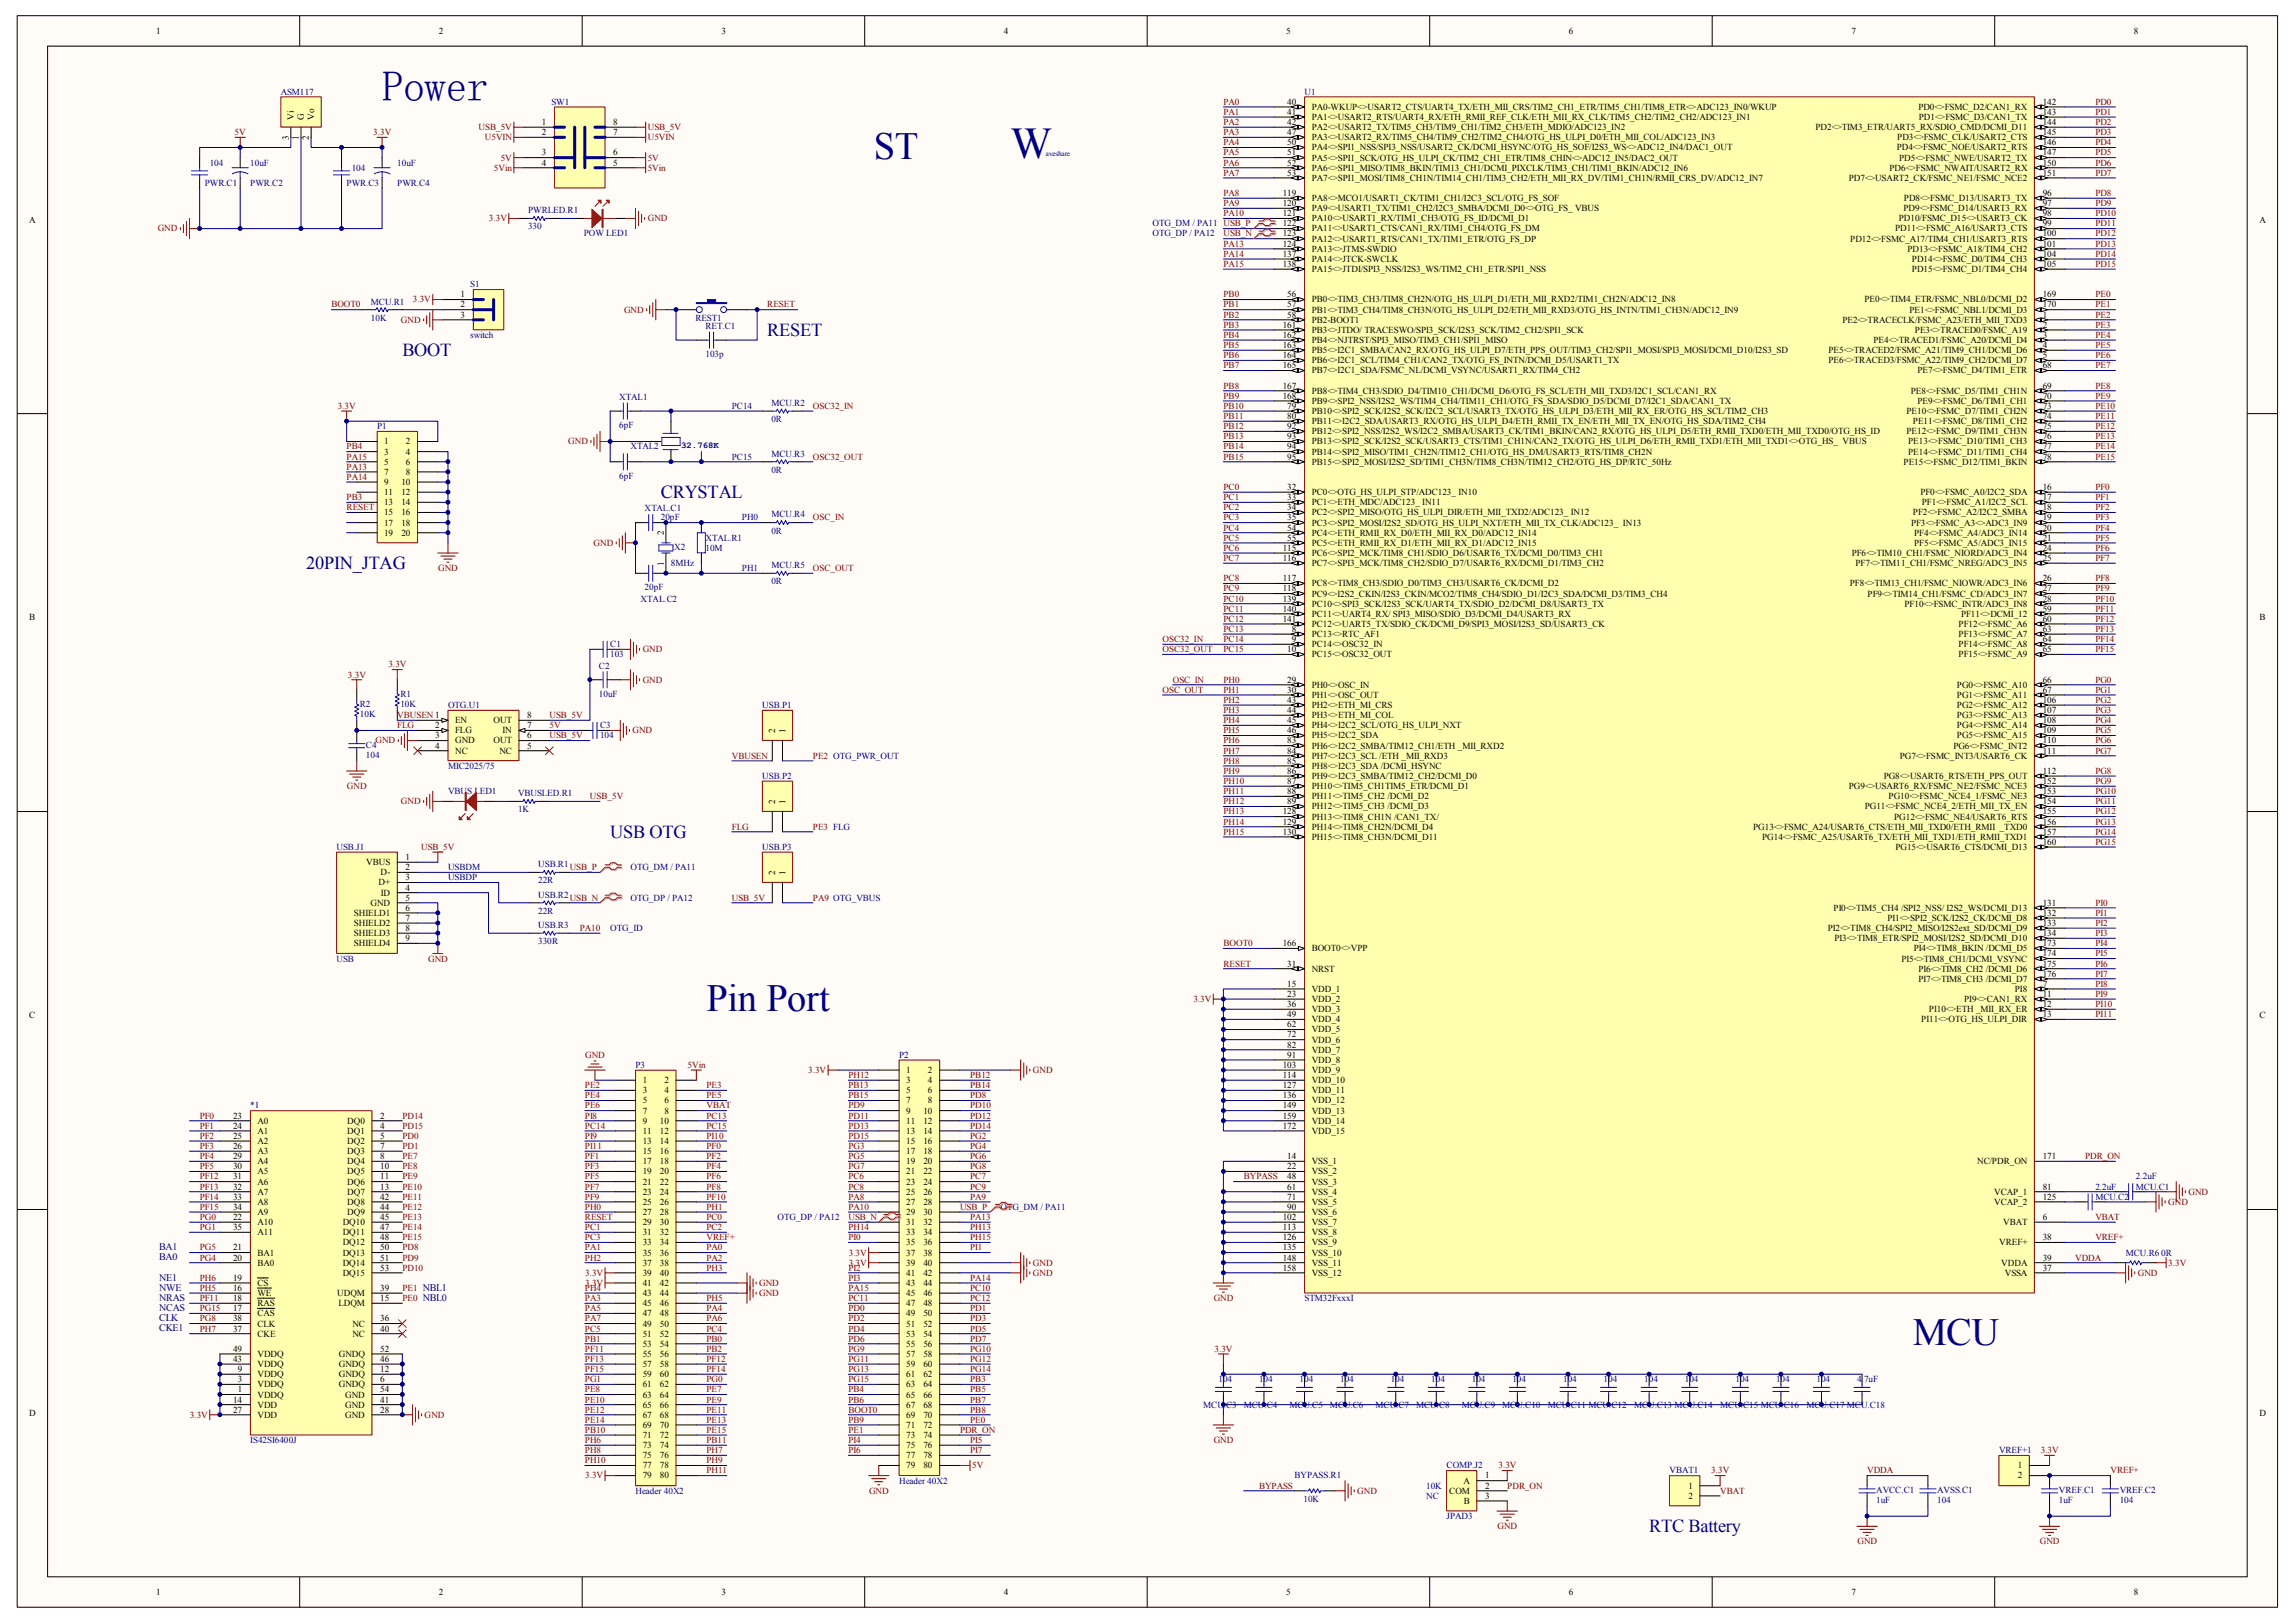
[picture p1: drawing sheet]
<svg xmlns="http://www.w3.org/2000/svg" width="297mm" height="210mm" viewBox="0 0 297 210" stroke-linecap="round" stroke-linejoin="round" font-family="sans-serif">
<defs><g id="words">
<text font-size="5.7" fill="#000080" x="130.8" y="20.5">W</text>
<text font-size="5.5" fill="#000080" x="49.4" y="13.1">Power</text>
<g font-size="5" fill="#000080">
<text x="113.1" y="20.6">ST</text>
<text x="91.4" y="130.8">Pin Port</text>
<text x="247.5" y="174.1">MCU</text>
</g>
<g font-size="2.4" fill="#000080">
<text x="52.1" y="46.1">BOOT</text>
<text x="99.3" y="43.4">RESET</text>
<text x="85.5" y="64.4">CRYSTAL</text>
<text x="39.6" y="73.6">20PIN_JTAG</text>
<text x="79" y="108.4">USB OTG</text>
<text x="213.4" y="198.2">RTC Battery</text>
</g>
<g font-size="1.3" fill="#000080">
<text x="20.6" y="161.8">BA1</text>
<text x="20.6" y="163.1">BA0</text>
<text x="20.6" y="167">NWE</text>
<text x="20.6" y="165.7">NE1</text>
<text x="20.6" y="172.3">CKE1</text>
<text x="20.6" y="171">CLK</text>
<text x="20.6" y="169.6">NCAS</text>
<text x="20.6" y="168.3">NRAS</text>
</g>
<g font-size="1.2">
<text x="20.2" y="4.4">1</text>
<text x="56.8" y="4.4">2</text>
<text x="93.4" y="4.4">3</text>
<text x="129.9" y="4.4">4</text>
<text x="166.5" y="4.4">5</text>
<text x="203" y="4.4">6</text>
<text x="239.6" y="4.4">7</text>
<text x="276.2" y="4.4">8</text>
<text x="38" y="15.5" transform="rotate(-90 38 15.5)">Vi</text>
<text x="39.3" y="15.5" transform="rotate(-90 39.3 15.5)">G</text>
<text x="40.6" y="15.5" transform="rotate(-90 40.6 15.5)">Vo</text>
<text x="70.1" y="16.2">1</text>
<text x="70.1" y="17.5">2</text>
<text x="79.4" y="17.5">7</text>
<text x="79.4" y="16.2">8</text>
<text x="166.6" y="13.6">40</text>
<text x="166.6" y="14.9">41</text>
<text x="166.6" y="16.2">42</text>
<text x="166.6" y="17.5">47</text>
<text x="169.7" y="14.2">PA0-WKUP&lt;&gt;USART2_CTS/UART4_TX/ETH_MII_CRS/TIM2_CH1_ETR/TIM5_CH1/TIM8_ETR&lt;&gt;ADC123_IN0/WKUP</text>
<text x="169.7" y="15.5">PA1&lt;&gt;USART2_RTS/UART4_RX/ETH_RMII_REF_CLK/ETH_MII_RX_CLK/TIM5_CH2/TIM2_CH2/ADC123_IN1</text>
<text x="169.7" y="16.8">PA2&lt;&gt;USART2_TX/TIM5_CH3/TIM9_CH1/TIM2_CH3/ETH_MDIO/ADC123_IN2</text>
<text x="234.9" y="16.8">PD2&lt;&gt;TIM3_ETR/UART5_RX/SDIO_CMD/DCMI_D11</text>
<text x="248.3" y="14.2">PD0&lt;&gt;FSMC_D2/CAN1_RX</text>
<text x="248.3" y="15.5">PD1&lt;&gt;FSMC_D3/CAN1_TX</text>
<text x="264.3" y="13.6">142</text>
<text x="264.3" y="14.9">143</text>
<text x="264.3" y="16.2">144</text>
<text x="264.3" y="17.5">145</text>
<text x="37.4" y="18.1" transform="rotate(-90 37.4 18.1)">3</text>
<text x="38.7" y="18.1" transform="rotate(-90 38.7 18.1)">1</text>
<text x="40" y="18.1" transform="rotate(-90 40 18.1)">2</text>
<text x="70.1" y="20.1">3</text>
<text x="70.1" y="21.4">4</text>
<text x="79.4" y="21.4">5</text>
<text x="79.4" y="20.1">6</text>
<text x="166.6" y="18.8">50</text>
<text x="166.6" y="20.1">51</text>
<text x="166.6" y="21.4">52</text>
<text x="166.6" y="22.7">53</text>
<text x="169.7" y="18.2">PA3&lt;&gt;USART2_RX/TIM5_CH4/TIM9_CH2/TIM2_CH4/OTG_HS_ULPI_D0/ETH_MII_COL/ADC123_IN3</text>
<text x="169.7" y="19.5">PA4&lt;&gt;SPI1_NSS/SPI3_NSS/USART2_CK/DCMI_HSYNC/OTG_HS_SOF/I2S3_WS&lt;&gt;ADC12_IN4/DAC1_OUT</text>
<text x="169.7" y="20.8">PA5&lt;&gt;SPI1_SCK/OTG_HS_ULPI_CK/TIM2_CH1_ETR/TIM8_CHIN&lt;&gt;ADC12_IN5/DAC2_OUT</text>
<text x="169.7" y="22.1">PA6&lt;&gt;SPI1_MISO/TIM8_BKIN/TIM13_CH1/DCMI_PIXCLK/TIM3_CH1/TIM1_BKIN/ADC12_IN6</text>
<text x="169.7" y="23.4">PA7&lt;&gt;SPI1_MOSI/TIM8_CH1N/TIM14_CH1/TIM3_CH2/ETH_MII_RX_DV/TIM1_CH1N/RMII_CRS_DV/ADC12_IN7</text>
<text x="239.3" y="23.4">PD7&lt;&gt;USART2_CK/FSMC_NE1/FSMC_NCE2</text>
<text x="244.5" y="22.1">PD6&lt;&gt;FSMC_NWAIT/USART2_RX</text>
<text x="245.5" y="19.5">PD4&lt;&gt;FSMC_NOE/USART2_RTS</text>
<text x="245.5" y="18.2">PD3&lt;&gt;FSMC_CLK/USART2_CTS</text>
<text x="245.8" y="20.8">PD5&lt;&gt;FSMC_NWE/USART2_TX</text>
<text x="264.3" y="18.8">146</text>
<text x="264.3" y="20.1">147</text>
<text x="264.3" y="21.4">150</text>
<text x="264.3" y="22.7">151</text>
<text x="3.8" y="28.8">A</text>
<text x="166" y="25.3">119</text>
<text x="166" y="26.7">120</text>
<text x="166" y="28">121</text>
<text x="166" y="29.3">122</text>
<text x="169.7" y="26">PA8&lt;&gt;MCO1/USART1_CK/TIM1_CH1/I2C3_SCL/OTG_FS_SOF</text>
<text x="169.7" y="27.3">PA9&lt;&gt;USART1_TX/TIM1_CH2/I2C3_SMBA/DCMI_D0&lt;&gt;OTG_FS_ VBUS</text>
<text x="169.7" y="28.6">PA10&lt;&gt;USART1_RX/TIM1_CH3/OTG_FS_ID/DCMI_D1</text>
<text x="169.7" y="29.9">PA11&lt;&gt;USART1_CTS/CAN1_RX/TIM1_CH4/OTG_FS_DM</text>
<text x="245.3" y="29.9">PD11&lt;&gt;FSMC_A16/USART3_CTS</text>
<text x="245.7" y="28.6">PD10/FSMC_D15&lt;&gt;USART3_CK</text>
<text x="246.3" y="27.3">PD9&lt;&gt;FSMC_D14/USART3_RX</text>
<text x="246.4" y="26">PD8&lt;&gt;FSMC_D13/USART3_TX</text>
<text x="264.3" y="25.3">96</text>
<text x="264.3" y="26.7">97</text>
<text x="264.3" y="28">98</text>
<text x="264.3" y="29.3">99</text>
<text x="292.4" y="28.8">A</text>
<text x="166" y="30.6">123</text>
<text x="166" y="31.9">124</text>
<text x="166" y="33.2">137</text>
<text x="166" y="34.5">138</text>
<text x="169.7" y="31.3">PA12&lt;&gt;USART1_RTS/CAN1_TX/TIM1_ETR/OTG_FS_DP</text>
<text x="169.7" y="32.6">PA13&lt;&gt;JTMS-SWDIO</text>
<text x="169.7" y="33.9">PA14&lt;&gt;JTCK-SWCLK</text>
<text x="169.7" y="35.2">PA15&lt;&gt;JTDI/SPI3_NSS/I2S3_WS/TIM2_CH1_ETR/SPI1_NSS</text>
<text x="239.5" y="31.3">PD12&lt;&gt;FSMC_A17/TIM4_CH1/USART3_RTS</text>
<text x="246.8" y="32.6">PD13&lt;&gt;FSMC_A18/TIM4_CH2</text>
<text x="247.4" y="33.9">PD14&lt;&gt;FSMC_D0/TIM4_CH3</text>
<text x="247.4" y="35.2">PD15&lt;&gt;FSMC_D1/TIM4_CH4</text>
<text x="264.3" y="30.6">100</text>
<text x="264.3" y="31.9">101</text>
<text x="264.3" y="33.2">104</text>
<text x="264.3" y="34.5">105</text>
<text x="59.6" y="38.5">1</text>
<text x="59.6" y="39.8">2</text>
<text x="59.6" y="41.1">3</text>
<text x="166.6" y="38.5">56</text>
<text x="166.6" y="39.8">57</text>
<text x="166.6" y="41.1">58</text>
<text x="169.7" y="39.1">PB0&lt;&gt;TIM3_CH3/TIM8_CH2N/OTG_HS_ULPI_D1/ETH_MII_RXD2/TIM1_CH2N/ADC12_IN8</text>
<text x="169.7" y="40.4">PB1&lt;&gt;TIM3_CH4/TIM8_CH3N/OTG_HS_ULPI_D2/ETH_MII_RXD3/OTG_HS_INTN/TIM1_CH3N/ADC12_IN9</text>
<text x="169.7" y="41.8">PB2-BOOT1</text>
<text x="238.4" y="41.8">PE2&lt;&gt;TRACECLK/FSMC_A23/ETH_MII_TXD3</text>
<text x="241.3" y="39.1">PE0&lt;&gt;TIM4_ETR/FSMC_NBL0/DCMI_D2</text>
<text x="247.1" y="40.4">PE1&lt;&gt;FSMC_NBL1/DCMI_D3</text>
<text x="264.3" y="41.1">1</text>
<text x="264.3" y="38.5">169</text>
<text x="264.3" y="39.8">170</text>
<text x="166" y="42.4">161</text>
<text x="166" y="43.7">162</text>
<text x="166" y="45">163</text>
<text x="166" y="46.3">164</text>
<text x="166" y="47.7">165</text>
<text x="169.7" y="43.1">PB3&lt;&gt;JTDO/ TRACESWO/SPI3_SCK/I2S3_SCK/TIM2_CH2/SPI1_SCK</text>
<text x="169.7" y="44.4">PB4&lt;&gt;NJTRST/SPI3_MISO/TIM3_CH1/SPI1_MISO</text>
<text x="169.7" y="45.7">PB5&lt;&gt;I2C1_SMBA/CAN2_RX/OTG_HS_ULPI_D7/ETH_PPS_OUT/TIM3_CH2/SPI1_MOSI/SPI3_MOSI/DCMI_D10/I2S3_SD</text>
<text x="169.7" y="47">PB6&lt;&gt;I2C1_SCL/TIM4_CH1/CAN2_TX/OTG_FS_INTN/DCMI_D5/USART1_TX</text>
<text x="236.6" y="45.7">PE5&lt;&gt;TRACED2/FSMC_A21/TIM9_CH1/DCMI_D6</text>
<text x="236.6" y="47">PE6&lt;&gt;TRACED3/FSMC_A22/TIM9_CH2/DCMI_D7</text>
<text x="242.5" y="44.4">PE4&lt;&gt;TRACED1/FSMC_A20/DCMI_D4</text>
<text x="247.8" y="43.1">PE3&lt;&gt;TRACED0/FSMC_A19</text>
<text x="264.3" y="42.4">2</text>
<text x="264.3" y="43.7">3</text>
<text x="264.3" y="45">4</text>
<text x="264.3" y="46.3">5</text>
<text x="264.3" y="47.7">68</text>
<text x="166" y="50.3">167</text>
<text x="166" y="51.6">168</text>
<text x="166.6" y="52.9">79</text>
<text x="169.7" y="53.6">PB10&lt;&gt;SPI2_SCK/I2S2_SCK/I2C2_SCL/USART3_TX/OTG_HS_ULPI_D3/ETH_MII_RX_ER/OTG_HS_SCL/TIM2_CH3</text>
<text x="169.7" y="48.3">PB7&lt;&gt;I2C1_SDA/FSMC_NL/DCMI_VSYNC/USART1_RX/TIM4_CH2</text>
<text x="169.7" y="50.9">PB8&lt;&gt;TIM4_CH3/SDIO_D4/TIM10_CH1/DCMI_D6/OTG_FS_SCL/ETH_MII_TXD3/I2C1_SCL/CAN1_RX</text>
<text x="169.7" y="52.3">PB9&lt;&gt;SPI2_NSS/I2S2_WS/TIM4_CH4/TIM11_CH1/OTG_FS_SDA/SDIO_D5/DCMI_D7/I2C1_SDA/CAN1_TX</text>
<text x="246.7" y="53.6">PE10&lt;&gt;FSMC_D7/TIM1_CH2N</text>
<text x="247.3" y="50.9">PE8&lt;&gt;FSMC_D5/TIM1_CH1N</text>
<text x="248.2" y="48.3">PE7&lt;&gt;FSMC_D4/TIM1_ETR</text>
<text x="248.2" y="52.3">PE9&lt;&gt;FSMC_D6/TIM1_CH1</text>
<text x="264.3" y="50.3">69</text>
<text x="264.3" y="51.6">70</text>
<text x="264.3" y="52.9">73</text>
<text x="49.7" y="57.5">1</text>
<text x="49.7" y="58.8">3</text>
<text x="52.5" y="57.5">2</text>
<text x="52.5" y="58.8">4</text>
<text x="166.6" y="54.2">80</text>
<text x="166.6" y="55.5">92</text>
<text x="166.6" y="56.8">93</text>
<text x="166.6" y="58.2">94</text>
<text x="166.6" y="59.5">95</text>
<text x="169.7" y="54.9">PB11&lt;&gt;I2C2_SDA/USART3_RX/OTG_HS_ULPI_D4/ETH_RMII_TX_EN/ETH_MII_TX_EN/OTG_HS_SDA/TIM2_CH4</text>
<text x="169.7" y="56.2">PB12&lt;&gt;SPI2_NSS/I2S2_WS/I2C2_SMBA/USART3_CK/TIM1_BKIN/CAN2_RX/OTG_HS_ULPI_D5/ETH_RMII_TXD0/ETH_MII_TXD0/OTG_HS_ID</text>
<text x="169.7" y="57.5">PB13&lt;&gt;SPI2_SCK/I2S2_SCK/USART3_CTS/TIM1_CH1N/CAN2_TX/OTG_HS_ULPI_D6/ETH_RMII_TXD1/ETH_MII_TXD1&lt;&gt;OTG_HS_ VBUS</text>
<text x="169.7" y="58.8">PB14&lt;&gt;SPI2_MISO/TIM1_CH2N/TIM12_CH1/OTG_HS_DM/USART3_RTS/TIM8_CH2N</text>
<text x="246.7" y="56.2">PE12&lt;&gt;FSMC_D9/TIM1_CH3N</text>
<text x="246.9" y="57.5">PE13&lt;&gt;FSMC_D10/TIM1_CH3</text>
<text x="246.9" y="58.8">PE14&lt;&gt;FSMC_D11/TIM1_CH4</text>
<text x="247.6" y="54.9">PE11&lt;&gt;FSMC_D8/TIM1_CH2</text>
<text x="264.3" y="54.2">74</text>
<text x="264.3" y="55.5">75</text>
<text x="264.3" y="56.8">76</text>
<text x="264.3" y="58.2">77</text>
<text x="264.3" y="59.5">78</text>
<text x="49.7" y="60.1">5</text>
<text x="49.7" y="61.4">7</text>
<text x="49.7" y="62.8">9</text>
<text x="49.7" y="64.1">11</text>
<text x="49.7" y="65.4">13</text>
<text x="51.9" y="62.8">10</text>
<text x="51.9" y="64.1">12</text>
<text x="51.9" y="65.4">14</text>
<text x="52.5" y="60.1">6</text>
<text x="52.5" y="61.4">8</text>
<text x="166.6" y="63.4">32</text>
<text x="166.6" y="64.7">33</text>
<text x="169.7" y="64.1">PC0&lt;&gt;OTG_HS_ULPI_STP/ADC123_ IN10</text>
<text x="169.7" y="65.4">PC1&lt;&gt;ETH_MDC/ADC123_ IN11</text>
<text x="169.7" y="60.1">PB15&lt;&gt;SPI2_MOSI/I2S2_SD/TIM1_CH3N/TIM8_CH3N/TIM12_CH2/OTG_HS_DP/RTC_50Hz</text>
<text x="246.4" y="60.1">PE15&lt;&gt;FSMC_D12/TIM1_BKIN</text>
<text x="248.5" y="64.1">PF0&lt;&gt;FSMC_A0/I2C2_SDA</text>
<text x="248.7" y="65.4">PF1&lt;&gt;FSMC_A1/I2C2_SCL</text>
<text x="264.3" y="63.4">16</text>
<text x="264.3" y="64.7">17</text>
<text x="49.7" y="66.7">15</text>
<text x="49.7" y="68">17</text>
<text x="49.7" y="69.3">19</text>
<text x="51.9" y="66.7">16</text>
<text x="51.9" y="68">18</text>
<text x="51.9" y="69.3">20</text>
<text x="85.9" y="69.2" transform="rotate(-90 85.9 69.2)">2</text>
<text x="166" y="71.3">115</text>
<text x="166.6" y="66">34</text>
<text x="166.6" y="67.3">35</text>
<text x="166.6" y="68.7">54</text>
<text x="166.6" y="70">55</text>
<text x="169.7" y="66.7">PC2&lt;&gt;SPI2_MISO/OTG_HS_ULPI_DIR/ETH_MII_TXD2/ADC123_ IN12</text>
<text x="169.7" y="68">PC3&lt;&gt;SPI2_MOSI/I2S2_SD/OTG_HS_ULPI_NXT/ETH_MII_TX_CLK/ADC123_ IN13</text>
<text x="169.7" y="69.3">PC4&lt;&gt;ETH_RMII_RX_D0/ETH_MII_RX_D0/ADC12_IN14</text>
<text x="169.7" y="70.6">PC5&lt;&gt;ETH_RMII_RX_D1/ETH_MII_RX_D1/ADC12_IN15</text>
<text x="169.7" y="71.9">PC6&lt;&gt;SPI2_MCK/TIM8_CH1/SDIO_D6/USART6_TX/DCMI_D0/TIM3_CH1</text>
<text x="239.6" y="71.9">PF6&lt;&gt;TIM10_CH1/FSMC_NIORD/ADC3_IN4</text>
<text x="247.3" y="68">PF3&lt;&gt;FSMC_A3&lt;&gt;ADC3_IN9</text>
<text x="247.6" y="66.7">PF2&lt;&gt;FSMC_A2/I2C2_SMBA</text>
<text x="247.7" y="69.3">PF4&lt;&gt;FSMC_A4/ADC3_IN14</text>
<text x="247.7" y="70.6">PF5&lt;&gt;FSMC_A5/ADC3_IN15</text>
<text x="264.3" y="66">18</text>
<text x="264.3" y="67.3">19</text>
<text x="264.3" y="68.7">20</text>
<text x="264.3" y="70">21</text>
<text x="264.3" y="71.3">24</text>
<text x="85.9" y="73.2" transform="rotate(-90 85.9 73.2)">1</text>
<text x="166" y="72.6">116</text>
<text x="166" y="75.2">117</text>
<text x="166" y="76.5">118</text>
<text x="166" y="77.8">139</text>
<text x="169.7" y="73.3">PC7&lt;&gt;SPI3_MCK/TIM8_CH2/SDIO_D7/USART6_RX/DCMI_D1/TIM3_CH2</text>
<text x="169.7" y="75.9">PC8&lt;&gt;TIM8_CH3/SDIO_D0/TIM3_CH3/USART6_CK/DCMI_D2</text>
<text x="169.7" y="77.2">PC9&lt;&gt;I2S2_CKIN/I2S3_CKIN/MCO2/TIM8_CH4/SDIO_D1/I2C3_SDA/DCMI_D3/TIM3_CH4</text>
<text x="239.4" y="75.9">PF8&lt;&gt;TIM13_CH1/FSMC_NIOWR/ADC3_IN6</text>
<text x="240.1" y="73.3">PF7&lt;&gt;TIM11_CH1/FSMC_NREG/ADC3_IN5</text>
<text x="241.7" y="77.2">PF9&lt;&gt;TIM14_CH1/FSMC_CD/ADC3_IN7</text>
<text x="264.3" y="72.6">25</text>
<text x="264.3" y="75.2">26</text>
<text x="264.3" y="76.5">27</text>
<text x="264.3" y="77.8">28</text>
<text x="3.8" y="80.3">B</text>
<text x="166" y="79.1">140</text>
<text x="166" y="80.4">141</text>
<text x="167.2" y="81.8">8</text>
<text x="167.2" y="83.1">9</text>
<text x="169.7" y="82.4">PC13&lt;&gt;RTC_AF1</text>
<text x="169.7" y="83.7">PC14&lt;&gt;OSC32_IN</text>
<text x="169.7" y="78.5">PC10&lt;&gt;SPI3_SCK/I2S3_SCK/UART4_TX/SDIO_D2/DCMI_D8/USART3_TX</text>
<text x="169.7" y="79.8">PC11&lt;&gt;UART4_RX/ SPI3_MISO/SDIO_D3/DCMI_D4/USART3_RX</text>
<text x="169.7" y="81.1">PC12&lt;&gt;UART5_TX/SDIO_CK/DCMI_D9/SPI3_MOSI/I2S3_SD/USART3_CK</text>
<text x="246.5" y="78.5">PF10&lt;&gt;FSMC_INTR/ADC3_IN8</text>
<text x="253.5" y="81.1">PF12&lt;&gt;FSMC_A6</text>
<text x="253.5" y="82.4">PF13&lt;&gt;FSMC_A7</text>
<text x="253.5" y="83.7">PF14&lt;&gt;FSMC_A8</text>
<text x="253.8" y="79.8">PF11&lt;&gt;DCMI_12</text>
<text x="264.3" y="79.1">59</text>
<text x="264.3" y="80.4">60</text>
<text x="264.3" y="81.8">63</text>
<text x="264.3" y="83.1">64</text>
<text x="292.4" y="80.3">B</text>
<text x="166.6" y="84.4">10</text>
<text x="166.6" y="88.3">29</text>
<text x="166.6" y="89.6">30</text>
<text x="169.7" y="85">PC15&lt;&gt;OSC32_OUT</text>
<text x="169.7" y="89">PH0&lt;&gt;OSC_IN</text>
<text x="253.3" y="89">PG0&lt;&gt;FSMC_A10</text>
<text x="253.5" y="85">PF15&lt;&gt;FSMC_A9</text>
<text x="264.3" y="84.4">65</text>
<text x="264.3" y="88.3">66</text>
<text x="264.3" y="89.6">67</text>
<text x="56.3" y="94.2">2</text>
<text x="56.3" y="95.5">3</text>
<text x="58.9" y="93.6">EN</text>
<text x="58.9" y="94.9">FLG</text>
<text x="63.9" y="93.6">OUT</text>
<text x="65" y="94.9">IN</text>
<text x="68.2" y="92.9">8</text>
<text x="68.2" y="94.2">7</text>
<text x="68.2" y="95.5">6</text>
<text x="100.3" y="94.9" transform="rotate(-90 100.3 94.9)">2</text>
<text x="101.6" y="94.9" transform="rotate(-90 101.6 94.9)">1</text>
<text x="166.6" y="90.9">43</text>
<text x="166.6" y="92.3">44</text>
<text x="166.6" y="93.6">45</text>
<text x="166.6" y="94.9">46</text>
<text x="169.7" y="90.3">PH1&lt;&gt;OSC_OUT</text>
<text x="169.7" y="91.6">PH2&lt;&gt;ETH_MI_CRS</text>
<text x="169.7" y="92.9">PH3&lt;&gt;ETH_MI_COL</text>
<text x="169.7" y="94.2">PH4&lt;&gt;I2C2_SCL/OTG_HS_ULPI_NXT</text>
<text x="169.7" y="95.5">PH5&lt;&gt;I2C2_SDA</text>
<text x="253.3" y="90.3">PG1&lt;&gt;FSMC_A11</text>
<text x="253.3" y="91.6">PG2&lt;&gt;FSMC_A12</text>
<text x="253.3" y="92.9">PG3&lt;&gt;FSMC_A13</text>
<text x="253.3" y="94.2">PG4&lt;&gt;FSMC_A14</text>
<text x="253.3" y="95.5">PG5&lt;&gt;FSMC_A15</text>
<text x="264.3" y="90.9">106</text>
<text x="264.3" y="92.3">107</text>
<text x="264.3" y="93.6">108</text>
<text x="264.3" y="94.9">109</text>
<text x="56.3" y="96.9">4</text>
<text x="58.9" y="96.2">GND</text>
<text x="58.9" y="97.5">NC</text>
<text x="63.9" y="96.2">OUT</text>
<text x="64.6" y="97.5">NC</text>
<text x="68.2" y="96.9">5</text>
<text x="166.6" y="96.2">83</text>
<text x="166.6" y="97.5">84</text>
<text x="166.6" y="98.8">85</text>
<text x="166.6" y="100.1">86</text>
<text x="166.6" y="101.4">87</text>
<text x="169.7" y="96.9">PH6&lt;&gt;I2C2_SMBA/TIM12_CH1/ETH _MII_RXD2</text>
<text x="169.7" y="98.2">PH7&lt;&gt;I2C3_SCL /ETH _MII_RXD3</text>
<text x="169.7" y="99.5">PH8&lt;&gt;I2C3_SDA /DCMI_HSYNC</text>
<text x="169.7" y="100.8">PH9&lt;&gt;I2C3_SMBA/TIM12_CH2/DCMI_D0</text>
<text x="243.8" y="100.8">PG8&lt;&gt;USART6_RTS/ETH_PPS_OUT</text>
<text x="245.8" y="98.2">PG7&lt;&gt;FSMC_INT3/USART6_CK</text>
<text x="252.8" y="96.9">PG6&lt;&gt;FSMC_INT2</text>
<text x="264.3" y="96.2">110</text>
<text x="264.3" y="97.5">111</text>
<text x="264.3" y="100.1">112</text>
<text x="264.3" y="101.4">152</text>
<text x="100.3" y="104.1" transform="rotate(-90 100.3 104.1)">2</text>
<text x="101.6" y="104.1" transform="rotate(-90 101.6 104.1)">1</text>
<text x="166" y="105.4">128</text>
<text x="166" y="106.7">129</text>
<text x="166.6" y="102.8">88</text>
<text x="166.6" y="104.1">89</text>
<text x="169.7" y="102.1">PH10&lt;&gt;TIM5_CH1TIM5_ETR/DCMI_D1</text>
<text x="169.7" y="103.4">PH11&lt;&gt;TIM5_CH2 /DCMI_D2</text>
<text x="169.7" y="104.7">PH12&lt;&gt;TIM5_CH3 /DCMI_D3</text>
<text x="169.7" y="106">PH13&lt;&gt;TIM8_CH1N /CAN1_TX/</text>
<text x="169.7" y="107.4">PH14&lt;&gt;TIM8_CH2N/DCMI_D4</text>
<text x="226.9" y="107.4">PG13&lt;&gt;FSMC_A24/USART6_CTS/ETH_MII_TXD0/ETH_RMII _TXD0</text>
<text x="239.3" y="102.1">PG9&lt;&gt;USART6_RX/FSMC_NE2/FSMC_NCE3</text>
<text x="241.3" y="104.7">PG11&lt;&gt;FSMC_NCE4_2/ETH_MII_TX_EN</text>
<text x="244.4" y="103.4">PG10&lt;&gt;FSMC_NCE4_1/FSMC_NE3</text>
<text x="245.1" y="106">PG12&lt;&gt;FSMC_NE4/USART6_RTS</text>
<text x="264.3" y="102.8">153</text>
<text x="264.3" y="104.1">154</text>
<text x="264.3" y="105.4">155</text>
<text x="264.3" y="106.7">156</text>
<text x="47.4" y="111.9">VBUS</text>
<text x="49.3" y="113.3">D-</text>
<text x="52.5" y="111.3">1</text>
<text x="52.5" y="112.6">2</text>
<text x="52.5" y="113.9">3</text>
<text x="100.3" y="113.3" transform="rotate(-90 100.3 113.3)">2</text>
<text x="101.6" y="113.3" transform="rotate(-90 101.6 113.3)">1</text>
<text x="166" y="108">130</text>
<text x="169.7" y="108.7">PH15&lt;&gt;TIM8_CH3N/DCMI_D11</text>
<text x="228" y="108.7">PG14&lt;&gt;FSMC_A25/USART6_TX/ETH_MII_TXD1/ETH_RMII_TXD1</text>
<text x="245.3" y="110">PG15&lt;&gt;USART6_CTS/DCMI_D13</text>
<text x="264.3" y="108">157</text>
<text x="264.3" y="109.3">160</text>
<text x="45.8" y="118.5">SHIELD1</text>
<text x="45.8" y="119.8">SHIELD2</text>
<text x="47.9" y="117.2">GND</text>
<text x="49" y="114.6">D+</text>
<text x="49.3" y="115.9">ID</text>
<text x="52.5" y="115.2">4</text>
<text x="52.5" y="116.5">5</text>
<text x="52.5" y="117.9">6</text>
<text x="52.5" y="119.2">7</text>
<text x="237.3" y="117.9">PI0&lt;&gt;TIM5_CH4 /SPI2_NSS/ I2S2_WS/DCMI_D13</text>
<text x="244.3" y="119.2">PI1&lt;&gt;SPI2_SCK/I2S2_CK/DCMI_D8</text>
<text x="264.3" y="117.2">131</text>
<text x="264.3" y="118.5">132</text>
<text x="264.3" y="119.8">133</text>
<text x="45.8" y="121.1">SHIELD3</text>
<text x="45.8" y="122.4">SHIELD4</text>
<text x="52.5" y="120.5">8</text>
<text x="52.5" y="121.8">9</text>
<text x="166" y="122.4">166</text>
<text x="166.6" y="125.1">31</text>
<text x="169.7" y="125.7">NRST</text>
<text x="169.7" y="123.1">BOOT0&lt;&gt;VPP</text>
<text x="236.5" y="120.5">PI2&lt;&gt;TIM8_CH4/SPI2_MISO/I2S2ext_SD/DCMI_D9</text>
<text x="237.4" y="121.8">PI3&lt;&gt;TIM8_ETR/SPI2_MOSI/I2S2_SD/DCMI_D10</text>
<text x="246.1" y="124.4">PI5&lt;&gt;TIM8_CH1/DCMI_VSYNC</text>
<text x="247.7" y="123.1">PI4&lt;&gt;TIM8_BKIN /DCMI_D5</text>
<text x="248.3" y="125.7">PI6&lt;&gt;TIM8_CH2 /DCMI_D6</text>
<text x="264.3" y="121.1">134</text>
<text x="264.3" y="122.4">173</text>
<text x="264.3" y="123.8">174</text>
<text x="264.3" y="125.1">175</text>
<text x="3.8" y="131.8">C</text>
<text x="166.6" y="131.6">49</text>
<text x="166.6" y="127.7">15</text>
<text x="166.6" y="129">23</text>
<text x="166.6" y="130.3">36</text>
<text x="169.7" y="128.4">VDD_1</text>
<text x="169.7" y="129.7">VDD_2</text>
<text x="169.7" y="131">VDD_3</text>
<text x="248.3" y="127">PI7&lt;&gt;TIM8_CH3 /DCMI_D7</text>
<text x="249.6" y="131">PI10&lt;&gt;ETH _MII_RX_ER</text>
<text x="254.2" y="129.7">PI9&lt;&gt;CAN1_RX</text>
<text x="260.7" y="128.4">PI8</text>
<text x="264.3" y="126.4">176</text>
<text x="264.3" y="127.7">7</text>
<text x="264.3" y="129">11</text>
<text x="264.3" y="130.3">12</text>
<text x="264.3" y="131.6">13</text>
<text x="292.4" y="131.8">C</text>
<text x="166.6" y="132.9">62</text>
<text x="166.6" y="134.2">72</text>
<text x="166.6" y="135.5">82</text>
<text x="166.6" y="136.9">91</text>
<text x="169.7" y="133.6">VDD_5</text>
<text x="169.7" y="132.3">VDD_4</text>
<text x="169.7" y="134.9">VDD_6</text>
<text x="169.7" y="136.2">VDD_7</text>
<text x="169.7" y="137.5">VDD_8</text>
<text x="248.6" y="132.3">PI11&lt;&gt;OTG_HS_ULPI_DIR</text>
<text x="83.2" y="140.1">1</text>
<text x="83.2" y="141.5">3</text>
<text x="83.2" y="142.8">5</text>
<text x="86" y="140.1">2</text>
<text x="86" y="141.5">4</text>
<text x="86" y="142.8">6</text>
<text x="117.3" y="138.8">1</text>
<text x="117.3" y="140.1">3</text>
<text x="117.3" y="141.5">5</text>
<text x="117.3" y="142.8">7</text>
<text x="120.1" y="138.8">2</text>
<text x="120.1" y="140.1">4</text>
<text x="120.1" y="141.5">6</text>
<text x="120.1" y="142.8">8</text>
<text x="166" y="142.1">136</text>
<text x="166" y="138.2">103</text>
<text x="166" y="139.5">114</text>
<text x="166" y="140.8">127</text>
<text x="166" y="143.4">149</text>
<text x="169.7" y="142.8">VDD_12</text>
<text x="169.7" y="138.8">VDD_9</text>
<text x="169.7" y="140.1">VDD_10</text>
<text x="169.7" y="141.5">VDD_11</text>
<text x="30.2" y="144.7">23</text>
<text x="30.2" y="146">24</text>
<text x="30.2" y="147.4">25</text>
<text x="30.2" y="148.7">26</text>
<text x="30.2" y="150">29</text>
<text x="33.3" y="145.4">A0</text>
<text x="33.3" y="146.7">A1</text>
<text x="33.3" y="148">A2</text>
<text x="33.3" y="149.3">A3</text>
<text x="44.9" y="145.4">DQ0</text>
<text x="44.9" y="146.7">DQ1</text>
<text x="44.9" y="148">DQ2</text>
<text x="44.9" y="149.3">DQ3</text>
<text x="49.2" y="144.7">2</text>
<text x="49.2" y="146">4</text>
<text x="49.2" y="147.4">5</text>
<text x="49.2" y="148.7">7</text>
<text x="49.2" y="150">8</text>
<text x="83.2" y="144.1">7</text>
<text x="83.2" y="145.4">9</text>
<text x="83.2" y="146.7">11</text>
<text x="83.2" y="148">13</text>
<text x="83.2" y="149.3">15</text>
<text x="85.4" y="145.4">10</text>
<text x="85.4" y="146.7">12</text>
<text x="85.4" y="148">14</text>
<text x="85.4" y="149.3">16</text>
<text x="86" y="144.1">8</text>
<text x="117.3" y="144.1">9</text>
<text x="117.3" y="145.4">11</text>
<text x="117.3" y="146.7">13</text>
<text x="117.3" y="148">15</text>
<text x="117.3" y="149.3">17</text>
<text x="119.5" y="144.1">10</text>
<text x="119.5" y="145.4">12</text>
<text x="119.5" y="146.7">14</text>
<text x="119.5" y="148">16</text>
<text x="119.5" y="149.3">18</text>
<text x="166" y="144.7">159</text>
<text x="166" y="146">172</text>
<text x="166.6" y="150">14</text>
<text x="169.7" y="144.1">VDD_13</text>
<text x="169.7" y="145.4">VDD_14</text>
<text x="169.7" y="146.7">VDD_15</text>
<text x="264.3" y="150">171</text>
<text x="30.2" y="151.3">30</text>
<text x="30.2" y="152.6">31</text>
<text x="30.2" y="153.9">32</text>
<text x="30.2" y="155.2">33</text>
<text x="33.3" y="150.6">A4</text>
<text x="33.3" y="152">A5</text>
<text x="33.3" y="153.3">A6</text>
<text x="33.3" y="154.6">A7</text>
<text x="33.3" y="155.9">A8</text>
<text x="44.9" y="150.6">DQ4</text>
<text x="44.9" y="152">DQ5</text>
<text x="44.9" y="153.3">DQ6</text>
<text x="44.9" y="154.6">DQ7</text>
<text x="44.9" y="155.9">DQ8</text>
<text x="49.2" y="151.3">10</text>
<text x="49.2" y="152.6">11</text>
<text x="49.2" y="153.9">13</text>
<text x="49.2" y="155.2">42</text>
<text x="83.2" y="150.6">17</text>
<text x="83.2" y="152">19</text>
<text x="83.2" y="153.3">21</text>
<text x="83.2" y="154.6">23</text>
<text x="83.2" y="155.9">25</text>
<text x="85.4" y="150.6">18</text>
<text x="85.4" y="152">20</text>
<text x="85.4" y="153.3">22</text>
<text x="85.4" y="154.6">24</text>
<text x="85.4" y="155.9">26</text>
<text x="117.3" y="150.6">19</text>
<text x="117.3" y="152">21</text>
<text x="117.3" y="153.3">23</text>
<text x="117.3" y="154.6">25</text>
<text x="117.3" y="155.9">27</text>
<text x="119.5" y="150.6">20</text>
<text x="119.5" y="152">22</text>
<text x="119.5" y="153.3">24</text>
<text x="119.5" y="154.6">26</text>
<text x="119.5" y="155.9">28</text>
<text x="166.6" y="155.2">71</text>
<text x="166.6" y="153.9">61</text>
<text x="166.6" y="151.3">22</text>
<text x="166.6" y="152.6">48</text>
<text x="169.7" y="155.9">VSS_5</text>
<text x="169.7" y="154.6">VSS_4</text>
<text x="169.7" y="152">VSS_2</text>
<text x="169.7" y="150.6">VSS_1</text>
<text x="169.7" y="153.3">VSS_3</text>
<text x="255.9" y="150.6">NC/PDR_ON</text>
<text x="258.1" y="154.6">VCAP_1</text>
<text x="258.1" y="155.9">VCAP_2</text>
<text x="264.3" y="153.9">81</text>
<text x="264.3" y="155.2">125</text>
<text x="30.2" y="161.8">21</text>
<text x="30.2" y="157.9">22</text>
<text x="30.2" y="156.5">34</text>
<text x="30.2" y="159.2">35</text>
<text x="33.3" y="158.5">A10</text>
<text x="33.3" y="157.2">A9</text>
<text x="33.3" y="159.8">A11</text>
<text x="44.3" y="158.5">DQ10</text>
<text x="44.3" y="159.8">DQ11</text>
<text x="44.3" y="161.1">DQ12</text>
<text x="44.9" y="157.2">DQ9</text>
<text x="49.2" y="156.5">44</text>
<text x="49.2" y="157.9">45</text>
<text x="49.2" y="159.2">47</text>
<text x="49.2" y="160.5">48</text>
<text x="49.2" y="161.8">50</text>
<text x="83.2" y="157.2">27</text>
<text x="83.2" y="158.5">29</text>
<text x="83.2" y="159.8">31</text>
<text x="83.2" y="161.1">33</text>
<text x="85.4" y="157.2">28</text>
<text x="85.4" y="158.5">30</text>
<text x="85.4" y="159.8">32</text>
<text x="85.4" y="161.1">34</text>
<text x="117.3" y="157.2">29</text>
<text x="117.3" y="158.5">31</text>
<text x="117.3" y="159.8">33</text>
<text x="117.3" y="161.1">35</text>
<text x="119.5" y="157.2">30</text>
<text x="119.5" y="158.5">32</text>
<text x="119.5" y="159.8">34</text>
<text x="119.5" y="161.1">36</text>
<text x="166" y="157.9">102</text>
<text x="166" y="159.2">113</text>
<text x="166" y="160.5">126</text>
<text x="166" y="161.8">135</text>
<text x="166.6" y="156.5">90</text>
<text x="169.7" y="157.2">VSS_6</text>
<text x="169.7" y="158.5">VSS_7</text>
<text x="169.7" y="159.8">VSS_8</text>
<text x="169.7" y="161.1">VSS_9</text>
<text x="258.7" y="161.1">VREF+</text>
<text x="259.2" y="158.5">VBAT</text>
<text x="264.3" y="157.9">6</text>
<text x="264.3" y="160.5">38</text>
<text x="30.2" y="167">16</text>
<text x="30.2" y="165.7">19</text>
<text x="30.2" y="163.1">20</text>
<text x="33.3" y="167.7">WE</text>
<text x="33.3" y="166.4">CS</text>
<text x="33.3" y="163.8">BA0</text>
<text x="33.3" y="162.5">BA1</text>
<text x="43.6" y="167.7">UDQM</text>
<text x="44.3" y="162.5">DQ13</text>
<text x="44.3" y="163.8">DQ14</text>
<text x="44.3" y="165.1">DQ15</text>
<text x="49.2" y="167">39</text>
<text x="49.2" y="163.1">51</text>
<text x="49.2" y="164.4">53</text>
<text x="83.2" y="162.5">35</text>
<text x="83.2" y="163.8">37</text>
<text x="83.2" y="165.1">39</text>
<text x="83.2" y="166.4">41</text>
<text x="83.2" y="167.7">43</text>
<text x="85.4" y="162.5">36</text>
<text x="85.4" y="163.8">38</text>
<text x="85.4" y="165.1">40</text>
<text x="85.4" y="166.4">42</text>
<text x="85.4" y="167.7">44</text>
<text x="117.3" y="162.5">37</text>
<text x="117.3" y="163.8">39</text>
<text x="117.3" y="165.1">41</text>
<text x="117.3" y="166.4">43</text>
<text x="117.3" y="167.7">45</text>
<text x="119.5" y="162.5">38</text>
<text x="119.5" y="163.8">40</text>
<text x="119.5" y="165.1">42</text>
<text x="119.5" y="166.4">44</text>
<text x="119.5" y="167.7">46</text>
<text x="166" y="163.1">148</text>
<text x="166" y="164.4">158</text>
<text x="169.7" y="162.5">VSS_10</text>
<text x="169.7" y="163.8">VSS_11</text>
<text x="169.7" y="165.1">VSS_12</text>
<text x="259" y="163.8">VDDA</text>
<text x="259.4" y="165.1">VSSA</text>
<text x="264.3" y="164.4">37</text>
<text x="264.3" y="163.1">39</text>
<text x="30.2" y="169.7">17</text>
<text x="30.2" y="168.4">18</text>
<text x="30.2" y="172.3">37</text>
<text x="30.2" y="171">38</text>
<text x="33.3" y="170.3">CAS</text>
<text x="33.3" y="169">RAS</text>
<text x="33.3" y="173">CKE</text>
<text x="33.3" y="171.6">CLK</text>
<text x="43.8" y="169">LDQM</text>
<text x="45.6" y="171.6">NC</text>
<text x="45.6" y="173">NC</text>
<text x="49.2" y="168.4">15</text>
<text x="49.2" y="171">36</text>
<text x="49.2" y="172.3">40</text>
<text x="83.2" y="169">45</text>
<text x="83.2" y="170.3">47</text>
<text x="83.2" y="171.6">49</text>
<text x="83.2" y="173">51</text>
<text x="85.4" y="169">46</text>
<text x="85.4" y="170.3">48</text>
<text x="85.4" y="171.6">50</text>
<text x="85.4" y="173">52</text>
<text x="117.3" y="169">47</text>
<text x="117.3" y="170.3">49</text>
<text x="117.3" y="171.6">51</text>
<text x="117.3" y="173">53</text>
<text x="119.5" y="169">48</text>
<text x="119.5" y="170.3">50</text>
<text x="119.5" y="171.6">52</text>
<text x="119.5" y="173">54</text>
<text x="30.2" y="176.2">43</text>
<text x="30.2" y="174.9">49</text>
<text x="30.8" y="178.9">3</text>
<text x="30.8" y="177.5">9</text>
<text x="33.3" y="179.5">VDDQ</text>
<text x="33.3" y="178.2">VDDQ</text>
<text x="33.3" y="176.9">VDDQ</text>
<text x="33.3" y="175.6">VDDQ</text>
<text x="43.8" y="179.5">GNDQ</text>
<text x="43.8" y="178.2">GNDQ</text>
<text x="43.8" y="176.9">GNDQ</text>
<text x="43.8" y="175.6">GNDQ</text>
<text x="49.2" y="178.9">6</text>
<text x="49.2" y="177.5">12</text>
<text x="49.2" y="176.2">46</text>
<text x="49.2" y="174.9">52</text>
<text x="83.2" y="174.3">53</text>
<text x="83.2" y="175.6">55</text>
<text x="83.2" y="176.9">57</text>
<text x="83.2" y="178.2">59</text>
<text x="83.2" y="179.5">61</text>
<text x="85.4" y="174.3">54</text>
<text x="85.4" y="175.6">56</text>
<text x="85.4" y="176.9">58</text>
<text x="85.4" y="178.2">60</text>
<text x="85.4" y="179.5">62</text>
<text x="117.3" y="174.3">55</text>
<text x="117.3" y="175.6">57</text>
<text x="117.3" y="176.9">59</text>
<text x="117.3" y="178.2">61</text>
<text x="117.3" y="179.5">63</text>
<text x="119.5" y="174.3">56</text>
<text x="119.5" y="175.6">58</text>
<text x="119.5" y="176.9">60</text>
<text x="119.5" y="178.2">62</text>
<text x="119.5" y="179.5">64</text>
<text x="3.8" y="183.3">D</text>
<text x="30.2" y="181.5">14</text>
<text x="30.2" y="182.8">27</text>
<text x="30.8" y="180.2">1</text>
<text x="33.3" y="180.8">VDDQ</text>
<text x="33.3" y="182.1">VDD</text>
<text x="33.3" y="183.5">VDD</text>
<text x="44.7" y="183.5">GND</text>
<text x="44.7" y="182.1">GND</text>
<text x="44.7" y="180.8">GND</text>
<text x="49.2" y="182.8">28</text>
<text x="49.2" y="181.5">41</text>
<text x="49.2" y="180.2">54</text>
<text x="83.2" y="180.8">63</text>
<text x="83.2" y="182.1">65</text>
<text x="83.2" y="183.5">67</text>
<text x="83.2" y="184.7">69</text>
<text x="85.4" y="180.8">64</text>
<text x="85.4" y="182.1">66</text>
<text x="85.4" y="183.5">68</text>
<text x="85.4" y="184.7">70</text>
<text x="117.3" y="180.8">65</text>
<text x="117.3" y="182.1">67</text>
<text x="117.3" y="183.5">69</text>
<text x="117.3" y="184.7">71</text>
<text x="119.5" y="180.8">66</text>
<text x="119.5" y="182.1">68</text>
<text x="119.5" y="183.5">70</text>
<text x="119.5" y="184.7">72</text>
<text x="292.4" y="183.3">D</text>
<text x="83.2" y="186.1">71</text>
<text x="83.2" y="187.4">73</text>
<text x="83.2" y="188.7">75</text>
<text x="83.2" y="190">77</text>
<text x="83.2" y="191.3">79</text>
<text x="85.4" y="186.1">72</text>
<text x="85.4" y="187.4">74</text>
<text x="85.4" y="188.7">76</text>
<text x="85.4" y="190">78</text>
<text x="85.4" y="191.3">80</text>
<text x="117.3" y="186.1">73</text>
<text x="117.3" y="187.4">75</text>
<text x="117.3" y="188.7">77</text>
<text x="117.3" y="190">79</text>
<text x="119.5" y="186.1">74</text>
<text x="119.5" y="187.4">76</text>
<text x="119.5" y="188.7">78</text>
<text x="119.5" y="190">80</text>
<text x="189.4" y="192">A</text>
<text x="192.2" y="191.3">1</text>
<text x="261.1" y="190">1</text>
<text x="261.1" y="191.3">2</text>
<text x="187.5" y="193.3">COM</text>
<text x="189.4" y="194.6">B</text>
<text x="192.2" y="192.6">2</text>
<text x="192.2" y="193.9">3</text>
<text x="218.5" y="192.6">1</text>
<text x="218.5" y="193.9">2</text>
<text x="20.2" y="206.4">1</text>
<text x="56.8" y="206.4">2</text>
<text x="93.4" y="206.4">3</text>
<text x="129.9" y="206.4">4</text>
<text x="166.5" y="206.4">5</text>
<text x="203" y="206.4">6</text>
<text x="239.6" y="206.4">7</text>
<text x="276.2" y="206.4">8</text>
</g>
<g font-size="1.2" fill="#800000">
<text x="30.4" y="17.5">5V</text>
<text x="48.3" y="17.5">3.3V</text>
<text x="61.9" y="16.8">USB_5V</text>
<text x="83.8" y="16.8">USB_5V</text>
<text x="158.3" y="13.6">PA0</text>
<text x="158.3" y="14.9">PA1</text>
<text x="158.3" y="16.2">PA2</text>
<text x="158.3" y="17.5">PA3</text>
<text x="271.2" y="13.6">PD0</text>
<text x="271.2" y="14.9">PD1</text>
<text x="271.2" y="16.2">PD2</text>
<text x="271.2" y="17.5">PD3</text>
<text x="62.8" y="18.2">U5VIN</text>
<text x="63.9" y="22.1">5Vin</text>
<text x="64.8" y="20.8">5V</text>
<text x="83.8" y="20.8">5V</text>
<text x="83.8" y="22.1">5Vin</text>
<text x="83.8" y="18.2">U5VIN</text>
<text x="158.3" y="18.8">PA4</text>
<text x="158.3" y="20.1">PA5</text>
<text x="158.3" y="21.4">PA6</text>
<text x="158.3" y="22.7">PA7</text>
<text x="271.2" y="18.8">PD4</text>
<text x="271.2" y="20.1">PD5</text>
<text x="271.2" y="21.4">PD6</text>
<text x="271.2" y="22.7">PD7</text>
<text x="20.4" y="29.9">GND</text>
<text x="63.3" y="28.6">3.3V</text>
<text x="83.8" y="28.6">GND</text>
<text x="158.3" y="25.3">PA8</text>
<text x="158.3" y="26.7">PA9</text>
<text x="158.3" y="28">PA10</text>
<text x="271.2" y="25.3">PD8</text>
<text x="271.2" y="26.7">PD9</text>
<text x="271.2" y="28">PD10</text>
<text x="271.2" y="29.3">PD11</text>
<text x="158.3" y="31.9">PA13</text>
<text x="158.3" y="33.2">PA14</text>
<text x="158.3" y="34.5">PA15</text>
<text x="158.3" y="30.6">USB_N</text>
<text x="271.2" y="30.6">PD12</text>
<text x="271.2" y="31.9">PD13</text>
<text x="271.2" y="33.2">PD14</text>
<text x="271.2" y="34.5">PD15</text>
<text x="42.9" y="39.8">BOOT0</text>
<text x="51.9" y="41.8">GND</text>
<text x="53.4" y="39.1">3.3V</text>
<text x="80.8" y="40.4">GND</text>
<text x="99.3" y="39.8">RESET</text>
<text x="158.3" y="38.5">PB0</text>
<text x="158.3" y="39.8">PB1</text>
<text x="158.3" y="41.1">PB2</text>
<text x="271.2" y="38.5">PE0</text>
<text x="271.2" y="39.8">PE1</text>
<text x="271.2" y="41.1">PE2</text>
<text x="158.3" y="42.4">PB3</text>
<text x="158.3" y="43.7">PB4</text>
<text x="158.3" y="45">PB5</text>
<text x="158.3" y="46.3">PB6</text>
<text x="158.3" y="47.7">PB7</text>
<text x="271.2" y="42.4">PE3</text>
<text x="271.2" y="43.7">PE4</text>
<text x="271.2" y="45">PE5</text>
<text x="271.2" y="46.3">PE6</text>
<text x="271.2" y="47.7">PE7</text>
<text x="43.7" y="52.9">3.3V</text>
<text x="105.2" y="52.9">OSC32_IN</text>
<text x="158.3" y="50.3">PB8</text>
<text x="158.3" y="51.6">PB9</text>
<text x="158.3" y="52.9">PB10</text>
<text x="271.2" y="50.3">PE8</text>
<text x="271.2" y="51.6">PE9</text>
<text x="271.2" y="52.9">PE10</text>
<text x="44.9" y="59.5">PA15</text>
<text x="44.9" y="58.2">PB4</text>
<text x="73.5" y="57.5">GND</text>
<text x="105.2" y="59.5">OSC32_OUT</text>
<text x="158.3" y="54.2">PB11</text>
<text x="158.3" y="55.5">PB12</text>
<text x="158.3" y="56.8">PB13</text>
<text x="158.3" y="58.2">PB14</text>
<text x="158.3" y="59.5">PB15</text>
<text x="271.2" y="54.2">PE11</text>
<text x="271.2" y="55.5">PE12</text>
<text x="271.2" y="56.8">PE13</text>
<text x="271.2" y="58.2">PE14</text>
<text x="271.2" y="59.5">PE15</text>
<text x="44.9" y="62.1">PA14</text>
<text x="44.9" y="60.8">PA13</text>
<text x="44.9" y="64.7">PB3</text>
<text x="158.3" y="63.4">PC0</text>
<text x="158.3" y="64.7">PC1</text>
<text x="271.2" y="63.4">PF0</text>
<text x="271.2" y="64.7">PF1</text>
<text x="44.9" y="66">RESET</text>
<text x="76.8" y="70.6">GND</text>
<text x="105.2" y="67.3">OSC_IN</text>
<text x="158.3" y="66">PC2</text>
<text x="158.3" y="67.3">PC3</text>
<text x="158.3" y="68.7">PC4</text>
<text x="158.3" y="70">PC5</text>
<text x="158.3" y="71.3">PC6</text>
<text x="271.2" y="66">PF2</text>
<text x="271.2" y="67.3">PF3</text>
<text x="271.2" y="68.7">PF4</text>
<text x="271.2" y="70">PF5</text>
<text x="271.2" y="71.3">PF6</text>
<text x="56.7" y="73.9">GND</text>
<text x="105.2" y="73.9">OSC_OUT</text>
<text x="158.3" y="72.6">PC7</text>
<text x="158.3" y="75.2">PC8</text>
<text x="158.3" y="76.5">PC9</text>
<text x="158.3" y="77.8">PC10</text>
<text x="271.2" y="72.6">PF7</text>
<text x="271.2" y="75.2">PF8</text>
<text x="271.2" y="76.5">PF9</text>
<text x="271.2" y="77.8">PF10</text>
<text x="150.5" y="83.1">OSC32_IN</text>
<text x="158.3" y="79.1">PC11</text>
<text x="158.3" y="80.4">PC12</text>
<text x="158.3" y="81.8">PC13</text>
<text x="158.3" y="83.1">PC14</text>
<text x="271.2" y="79.1">PF11</text>
<text x="271.2" y="80.4">PF12</text>
<text x="271.2" y="81.8">PF13</text>
<text x="271.2" y="83.1">PF14</text>
<text x="45" y="87.7">3.3V</text>
<text x="50.3" y="86.4">3.3V</text>
<text x="83.2" y="88.3">GND</text>
<text x="83.2" y="84.4">GND</text>
<text x="150.5" y="84.4">OSC32_OUT</text>
<text x="150.5" y="89.6">OSC_OUT</text>
<text x="151.8" y="88.3">OSC_IN</text>
<text x="158.3" y="84.4">PC15</text>
<text x="158.3" y="88.3">PH0</text>
<text x="158.3" y="89.6">PH1</text>
<text x="271.2" y="84.4">PF15</text>
<text x="271.2" y="88.3">PG0</text>
<text x="271.2" y="89.6">PG1</text>
<text x="51.4" y="92.9">VBUSEN 1</text>
<text x="51.4" y="94.2">FLG</text>
<text x="71.1" y="94.2">5V</text>
<text x="71.1" y="92.9">USB_5V</text>
<text x="71.1" y="95.5">USB_5V</text>
<text x="81.9" y="94.9">GND</text>
<text x="158.3" y="90.9">PH2</text>
<text x="158.3" y="92.3">PH3</text>
<text x="158.3" y="93.6">PH4</text>
<text x="158.3" y="94.9">PH5</text>
<text x="271.2" y="90.9">PG2</text>
<text x="271.2" y="92.3">PG3</text>
<text x="271.2" y="93.6">PG4</text>
<text x="271.2" y="94.9">PG5</text>
<text x="48.6" y="96.2">GND</text>
<text x="94.7" y="98.2">VBUSEN</text>
<text x="105.2" y="98.2">PE2 OTG_PWR_OUT</text>
<text x="158.3" y="96.2">PH6</text>
<text x="158.3" y="97.5">PH7</text>
<text x="158.3" y="98.8">PH8</text>
<text x="158.3" y="100.1">PH9</text>
<text x="158.3" y="101.4">PH10</text>
<text x="271.2" y="96.2">PG6</text>
<text x="271.2" y="97.5">PG7</text>
<text x="271.2" y="100.1">PG8</text>
<text x="271.2" y="101.4">PG9</text>
<text x="44.9" y="102.1">GND</text>
<text x="51.9" y="104.1">GND</text>
<text x="76.4" y="103.4">USB_5V</text>
<text x="94.7" y="107.4">FLG</text>
<text x="105.2" y="107.4">PE3 FLG</text>
<text x="158.3" y="102.8">PH11</text>
<text x="158.3" y="104.1">PH12</text>
<text x="158.3" y="105.4">PH13</text>
<text x="158.3" y="106.7">PH14</text>
<text x="271.2" y="102.8">PG10</text>
<text x="271.2" y="104.1">PG11</text>
<text x="271.2" y="105.4">PG12</text>
<text x="271.2" y="106.7">PG13</text>
<text x="54.5" y="110">USB_5V</text>
<text x="73.7" y="112.6">USB_P</text>
<text x="158.3" y="108">PH15</text>
<text x="271.2" y="108">PG14</text>
<text x="271.2" y="109.3">PG15</text>
<text x="73.7" y="116.5">USB_N</text>
<text x="94.7" y="116.5">USB_5V</text>
<text x="105.2" y="116.5">PA9 OTG_VBUS</text>
<text x="271.2" y="117.2">PI0</text>
<text x="271.2" y="118.5">PI1</text>
<text x="271.2" y="119.8">PI2</text>
<text x="55.4" y="124.4">GND</text>
<text x="75" y="120.5">PA10</text>
<text x="158.3" y="122.4">BOOT0</text>
<text x="158.3" y="125.1">RESET</text>
<text x="271.2" y="121.1">PI3</text>
<text x="271.2" y="122.4">PI4</text>
<text x="271.2" y="123.8">PI5</text>
<text x="271.2" y="125.1">PI6</text>
<text x="154.4" y="129.7">3.3V</text>
<text x="271.2" y="126.4">PI7</text>
<text x="271.2" y="127.7">PI8</text>
<text x="271.2" y="129">PI9</text>
<text x="271.2" y="130.3">PI10</text>
<text x="271.2" y="131.6">PI11</text>
<text x="75.7" y="136.9">GND</text>
<text x="75.7" y="140.8">PE2</text>
<text x="75.7" y="142.1">PE4</text>
<text x="75.7" y="143.4">PE6</text>
<text x="89" y="138.2">5Vin</text>
<text x="91.4" y="140.8">PE3</text>
<text x="91.4" y="142.1">PE5</text>
<text x="91.4" y="143.4">VBAT</text>
<text x="104.6" y="138.8">3.3V</text>
<text x="109.8" y="139.5">PH12</text>
<text x="109.8" y="140.8">PB13</text>
<text x="109.8" y="142.1">PB15</text>
<text x="109.8" y="143.4">PD9</text>
<text x="125.5" y="139.5">PB12</text>
<text x="125.5" y="140.8">PB14</text>
<text x="125.5" y="142.1">PD8</text>
<text x="125.5" y="143.4">PD10</text>
<text x="133.7" y="138.8">GND</text>
<text x="25.8" y="144.7">PF0</text>
<text x="25.8" y="146">PF1</text>
<text x="25.8" y="147.4">PF2</text>
<text x="25.8" y="148.7">PF3</text>
<text x="25.8" y="150">PF4</text>
<text x="52.1" y="144.7">PD14</text>
<text x="52.1" y="146">PD15</text>
<text x="52.1" y="147.4">PD0</text>
<text x="52.1" y="148.7">PD1</text>
<text x="52.1" y="150">PE7</text>
<text x="75.7" y="144.7">PI8</text>
<text x="75.7" y="146">PC14</text>
<text x="75.7" y="147.4">PI9</text>
<text x="75.7" y="148.7">PI11</text>
<text x="75.7" y="150">PF1</text>
<text x="91.4" y="144.7">PC13</text>
<text x="91.4" y="146">PC15</text>
<text x="91.4" y="147.4">PI10</text>
<text x="91.4" y="148.7">PF0</text>
<text x="91.4" y="150">PF2</text>
<text x="109.8" y="144.7">PD11</text>
<text x="109.8" y="146">PD13</text>
<text x="109.8" y="147.4">PD15</text>
<text x="109.8" y="148.7">PG3</text>
<text x="109.8" y="150">PG5</text>
<text x="125.5" y="144.7">PD12</text>
<text x="125.5" y="146">PD14</text>
<text x="125.5" y="147.4">PG2</text>
<text x="125.5" y="148.7">PG4</text>
<text x="125.5" y="150">PG6</text>
<text x="269.8" y="150">PDR_ON</text>
<text x="25.8" y="151.3">PF5</text>
<text x="25.8" y="152.6">PF12</text>
<text x="25.8" y="153.9">PF13</text>
<text x="25.8" y="155.2">PF14</text>
<text x="52.1" y="151.3">PE8</text>
<text x="52.1" y="152.6">PE9</text>
<text x="52.1" y="153.9">PE10</text>
<text x="52.1" y="155.2">PE11</text>
<text x="75.7" y="151.3">PF3</text>
<text x="75.7" y="152.6">PF5</text>
<text x="75.7" y="153.9">PF7</text>
<text x="75.7" y="155.2">PF9</text>
<text x="91.4" y="151.3">PF4</text>
<text x="91.4" y="152.6">PF6</text>
<text x="91.4" y="153.9">PF8</text>
<text x="91.4" y="155.2">PF10</text>
<text x="109.8" y="151.3">PG7</text>
<text x="109.8" y="152.6">PC6</text>
<text x="109.8" y="153.9">PC8</text>
<text x="109.8" y="155.2">PA8</text>
<text x="125.5" y="151.3">PG8</text>
<text x="125.5" y="152.6">PC7</text>
<text x="125.5" y="153.9">PC9</text>
<text x="125.5" y="155.2">PA9</text>
<text x="161" y="152.6">BYPASS</text>
<text x="280.6" y="155.9">GND</text>
<text x="283.2" y="154.6">GND</text>
<text x="25.8" y="156.5">PF15</text>
<text x="25.8" y="157.9">PG0</text>
<text x="25.8" y="159.2">PG1</text>
<text x="25.8" y="161.8">PG5</text>
<text x="52.1" y="156.5">PE12</text>
<text x="52.1" y="157.9">PE13</text>
<text x="52.1" y="159.2">PE14</text>
<text x="52.1" y="160.5">PE15</text>
<text x="52.1" y="161.8">PD8</text>
<text x="75.7" y="156.5">PH0</text>
<text x="75.7" y="157.9">RESET</text>
<text x="75.7" y="159.2">PC1</text>
<text x="75.7" y="160.5">PC3</text>
<text x="75.7" y="161.8">PA1</text>
<text x="91.4" y="156.5">PH1</text>
<text x="91.4" y="157.9">PC0</text>
<text x="91.4" y="159.2">PC2</text>
<text x="91.4" y="160.5">VREF+</text>
<text x="91.4" y="161.8">PA0</text>
<text x="109.8" y="156.5">PA10</text>
<text x="109.8" y="159.2">PH14</text>
<text x="109.8" y="160.5">PI0</text>
<text x="109.8" y="157.9">USB_N</text>
<text x="124.2" y="156.5">USB_P</text>
<text x="125.5" y="157.9">PA13</text>
<text x="125.5" y="159.2">PH13</text>
<text x="125.5" y="160.5">PH15</text>
<text x="125.5" y="161.8">PI1</text>
<text x="271.2" y="160.5">VREF+</text>
<text x="271.2" y="157.9">VBAT</text>
<text x="25.8" y="163.1">PG4</text>
<text x="25.8" y="165.7">PH6</text>
<text x="25.8" y="167">PH5</text>
<text x="52.1" y="163.1">PD9</text>
<text x="52.1" y="164.4">PD10</text>
<text x="52.1" y="167">PE1 NBL1</text>
<text x="75.7" y="163.1">PH2</text>
<text x="75.7" y="167">PH4</text>
<text x="75.7" y="165.1">3.3V</text>
<text x="75.7" y="166.4">3.3V</text>
<text x="91.4" y="163.1">PA2</text>
<text x="91.4" y="164.4">PH3</text>
<text x="98.3" y="166.4">GND</text>
<text x="98.3" y="167.7">GND</text>
<text x="109.8" y="164.4">PI2</text>
<text x="109.8" y="165.7">PI3</text>
<text x="109.8" y="167">PA15</text>
<text x="109.8" y="162.5">3.3V</text>
<text x="109.8" y="163.8">3.3V</text>
<text x="125.5" y="165.7">PA14</text>
<text x="125.5" y="167">PC10</text>
<text x="133.7" y="163.8">GND</text>
<text x="133.7" y="165.1">GND</text>
<text x="268.5" y="163.1">VDDA</text>
<text x="276.7" y="165.1">GND</text>
<text x="280.6" y="163.8">3.3V</text>
<text x="25.8" y="169.7">PG15</text>
<text x="25.8" y="168.4">PF11</text>
<text x="25.8" y="171">PG8</text>
<text x="25.8" y="172.3">PH7</text>
<text x="52.1" y="168.4">PE0 NBL0</text>
<text x="75.7" y="168.4">PA3</text>
<text x="75.7" y="169.7">PA5</text>
<text x="75.7" y="171">PA7</text>
<text x="75.7" y="172.3">PC5</text>
<text x="75.7" y="173.6">PB1</text>
<text x="91.4" y="168.4">PH5</text>
<text x="91.4" y="169.7">PA4</text>
<text x="91.4" y="171">PA6</text>
<text x="91.4" y="172.3">PC4</text>
<text x="91.4" y="173.6">PB0</text>
<text x="109.8" y="168.4">PC11</text>
<text x="109.8" y="169.7">PD0</text>
<text x="109.8" y="171">PD2</text>
<text x="109.8" y="172.3">PD4</text>
<text x="109.8" y="173.6">PD6</text>
<text x="125.5" y="168.4">PC12</text>
<text x="125.5" y="169.7">PD1</text>
<text x="125.5" y="171">PD3</text>
<text x="125.5" y="172.3">PD5</text>
<text x="125.5" y="173.6">PD7</text>
<text x="157.1" y="168.4">GND</text>
<text x="75.7" y="174.9">PF11</text>
<text x="75.7" y="176.2">PF13</text>
<text x="75.7" y="177.5">PF15</text>
<text x="75.7" y="178.9">PG1</text>
<text x="91.4" y="174.9">PB2</text>
<text x="91.4" y="176.2">PF12</text>
<text x="91.4" y="177.5">PF14</text>
<text x="91.4" y="178.9">PG0</text>
<text x="109.8" y="174.9">PG9</text>
<text x="109.8" y="176.2">PG11</text>
<text x="109.8" y="177.5">PG13</text>
<text x="109.8" y="178.9">PG15</text>
<text x="125.5" y="174.9">PG10</text>
<text x="125.5" y="176.2">PG12</text>
<text x="125.5" y="177.5">PG14</text>
<text x="125.5" y="178.9">PB3</text>
<text x="157.2" y="174.9">3.3V</text>
<text x="24.6" y="183.5">3.3V</text>
<text x="55" y="183.5">GND</text>
<text x="75.7" y="180.2">PE8</text>
<text x="75.7" y="181.5">PE10</text>
<text x="75.7" y="182.8">PE12</text>
<text x="75.7" y="184.1">PE14</text>
<text x="75.7" y="185.4">PB10</text>
<text x="91.4" y="180.2">PE7</text>
<text x="91.4" y="181.5">PE9</text>
<text x="91.4" y="182.8">PE11</text>
<text x="91.4" y="184.1">PE13</text>
<text x="91.4" y="185.4">PE15</text>
<text x="109.8" y="180.2">PB4</text>
<text x="109.8" y="181.5">PB6</text>
<text x="109.8" y="182.8">BOOT0</text>
<text x="109.8" y="184.1">PB9</text>
<text x="109.8" y="185.4">PE1</text>
<text x="124.2" y="185.4">PDR_ON</text>
<text x="125.5" y="180.2">PB5</text>
<text x="125.5" y="181.5">PB7</text>
<text x="125.5" y="182.8">PB8</text>
<text x="125.5" y="184.1">PE0</text>
<text x="75.7" y="186.7">PH6</text>
<text x="75.7" y="188">PH8</text>
<text x="75.7" y="189.3">PH10</text>
<text x="75.7" y="191.3">3.3V</text>
<text x="91.4" y="186.7">PB11</text>
<text x="91.4" y="188">PH7</text>
<text x="91.4" y="189.3">PH9</text>
<text x="91.4" y="190.6">PH11</text>
<text x="109.8" y="186.7">PI4</text>
<text x="109.8" y="188">PI6</text>
<text x="125.5" y="186.7">PI5</text>
<text x="125.5" y="188">PI7</text>
<text x="125.8" y="190">5V</text>
<text x="157.1" y="186.7">GND</text>
<text x="193.9" y="190">3.3V</text>
<text x="221.5" y="190.6">3.3V</text>
<text x="241.6" y="190.6">VDDA</text>
<text x="264.1" y="188">3.3V</text>
<text x="273.1" y="190.6">VREF+</text>
<text x="112.5" y="193.3">GND</text>
<text x="162.9" y="192.6">BYPASS</text>
<text x="175.7" y="193.3">GND</text>
<text x="193.8" y="197.9">GND</text>
<text x="195.1" y="192.6">PDR_ON</text>
<text x="222.6" y="193.3">VBAT</text>
<text x="240.4" y="199.8">GND</text>
<text x="264" y="199.8">GND</text>
</g>
<g font-size="1.2" fill="#000080">
<text x="36.3" y="12.2">ASM117</text>
<text x="71.4" y="13.6">SW1</text>
<text x="168.8" y="12.2">U1</text>
<text x="27.2" y="21.4">104</text>
<text x="32.4" y="21.4">10uF</text>
<text x="45.5" y="22.1">104</text>
<text x="51.4" y="21.4">10uF</text>
<text x="26.5" y="24.1">PWR.C1</text>
<text x="32.4" y="24.1">PWR.C2</text>
<text x="44.9" y="24.1">PWR.C3</text>
<text x="51.4" y="24.1">PWR.C4</text>
<text x="68.4" y="27.6">PWRLED.R1</text>
<text x="68.4" y="29.7">330</text>
<text x="149.2" y="29.3">OTG_DM / PA11 USB_P</text>
<text x="75.5" y="30.6">POW LED1</text>
<text x="149.2" y="30.6">OTG_DP / PA12</text>
<text x="48" y="39.4">MCU.R1</text>
<text x="48" y="41.5">10K</text>
<text x="60.9" y="37.2">S1</text>
<text x="90" y="41.5">REST1</text>
<text x="60.9" y="43.7">switch</text>
<text x="91.3" y="42.5">RET.C1</text>
<text x="91.3" y="46.2">103p</text>
<text x="80.1" y="51.7">XTAL1</text>
<text x="94.7" y="52.9">PC14</text>
<text x="99.8" y="52.5">MCU.R2</text>
<text x="48.8" y="55.5">P1</text>
<text x="80.1" y="55.4">6pF</text>
<text x="81.6" y="58.2">XTAL2</text>
<text x="88.2" y="57.9">32.768K</text>
<text x="94.7" y="59.5">PC15</text>
<text x="99.8" y="54.6">0R</text>
<text x="99.8" y="59.1">MCU.R3</text>
<text x="80.1" y="62">6pF</text>
<text x="99.8" y="61.2">0R</text>
<text x="83.4" y="66.2">XTAL.C1</text>
<text x="85.5" y="67.3">20pF</text>
<text x="87.2" y="71.1">X2</text>
<text x="91.3" y="71.3">10M</text>
<text x="91.3" y="70">XTAL.R1</text>
<text x="96" y="67.3">PH0</text>
<text x="99.8" y="66.9">MCU.R4</text>
<text x="99.8" y="69">0R</text>
<text x="82.9" y="77.8">XTAL.C2</text>
<text x="83.4" y="76.4">20pF</text>
<text x="86.8" y="73.3">8MHz</text>
<text x="96" y="73.9">PH1</text>
<text x="99.8" y="73.5">MCU.R5</text>
<text x="99.8" y="75.6">0R</text>
<text x="79" y="83.7">C1</text>
<text x="77.5" y="86.5">C2</text>
<text x="79" y="85">103</text>
<text x="46.6" y="91.5">R2</text>
<text x="46.6" y="92.8">10K</text>
<text x="51.8" y="90.2">R1</text>
<text x="51.8" y="91.5">10K</text>
<text x="58" y="91.6">OTG.U1</text>
<text x="77.5" y="90.2">10uF</text>
<text x="77.7" y="94.2">C3</text>
<text x="77.7" y="95.5">104</text>
<text x="98.6" y="91.6">USB.P1</text>
<text x="47.4" y="96.7">C4</text>
<text x="47.4" y="98">104</text>
<text x="58" y="99.5">MIC2025/75</text>
<text x="98.6" y="100.8">USB.P2</text>
<text x="58" y="102.8">VBUS LED1</text>
<text x="67" y="103">VBUSLED.R1</text>
<text x="67" y="105.1">1K</text>
<text x="43.5" y="110">USB.J1</text>
<text x="58" y="112.6">USBDM</text>
<text x="58" y="113.9">USBDP</text>
<text x="69.7" y="112.2">USB.R1</text>
<text x="81.6" y="112.6">OTG_DM / PA11</text>
<text x="98.6" y="110">USB.P3</text>
<text x="69.7" y="114.3">22R</text>
<text x="69.7" y="116.1">USB.R2</text>
<text x="69.7" y="118.2">22R</text>
<text x="81.6" y="116.5">OTG_DP / PA12</text>
<text x="43.5" y="124.4">USB</text>
<text x="69.7" y="120.1">USB.R3</text>
<text x="69.7" y="122.2">330R</text>
<text x="79" y="120.5">OTG_ID</text>
<text x="116.4" y="136.9">P2</text>
<text x="32.4" y="143.4">*1</text>
<text x="82.2" y="138.2">P3</text>
<text x="271.2" y="155.2">MCU.C2</text>
<text x="271.2" y="153.9">2.2uF</text>
<text x="276.4" y="153.9">MCU.C1</text>
<text x="276.4" y="152.6">2.2uF</text>
<text x="100.6" y="157.9">OTG_DP / PA12</text>
<text x="129.5" y="156.5">OTG_DM / PA11</text>
<text x="275.1" y="162.5">MCU.R6</text>
<text x="279.7" y="162.5">0R</text>
<text x="168.8" y="168.4">STM32FxxxI</text>
<text x="157.7" y="178.9">104</text>
<text x="162.9" y="178.9">104</text>
<text x="168.2" y="178.9">104</text>
<text x="173.4" y="178.9">104</text>
<text x="180" y="178.9">104</text>
<text x="185.2" y="178.9">104</text>
<text x="190.5" y="178.9">104</text>
<text x="195.7" y="178.9">104</text>
<text x="202.3" y="178.9">104</text>
<text x="207.5" y="178.9">104</text>
<text x="212.8" y="178.9">104</text>
<text x="218" y="178.9">104</text>
<text x="224.6" y="178.9">104</text>
<text x="229.8" y="178.9">104</text>
<text x="235.1" y="178.9">104</text>
<text x="240.3" y="178.9">4.7uF</text>
<text x="155.7" y="182.1">MCU.C3</text>
<text x="161" y="182.1">MCU.C4</text>
<text x="166.9" y="182.1">MCU.C5</text>
<text x="172.1" y="182.1">MCU.C6</text>
<text x="178" y="182.1">MCU.C7</text>
<text x="183.3" y="182.1">MCU.C8</text>
<text x="189.2" y="182.1">MCU.C9</text>
<text x="194.4" y="182.1">MCU.C10</text>
<text x="200.3" y="182.1">MCU.C11 MCU.C12</text>
<text x="211.5" y="182.1">MCU.C13 MCU.C14</text>
<text x="222.6" y="182.1">MCU.C15 MCU.C16</text>
<text x="233.8" y="182.1">MCU.C17 MCU.C18</text>
<text x="32.4" y="186.7">IS42SI6400J</text>
<text x="116.4" y="192">Header 40X2</text>
<text x="167.5" y="191.3">BYPASS.R1</text>
<text x="187.2" y="190">COMP.J2</text>
<text x="216.1" y="190.6">VBAT1</text>
<text x="258.7" y="188">VREF+1</text>
<text x="82.2" y="193.3">Header 40X2</text>
<text x="168.7" y="194.3">10K</text>
<text x="184.6" y="192.6">10K</text>
<text x="184.6" y="193.9">NC</text>
<text x="187.2" y="196.6">JPAD3</text>
<text x="242.8" y="193.1">AVCC.C1</text>
<text x="242.8" y="194.5">1uF</text>
<text x="250.7" y="193.1">AVSS.C1</text>
<text x="250.7" y="194.5">104</text>
<text x="266.4" y="193.1">VREF.C1</text>
<text x="266.4" y="194.5">1uF</text>
<text x="274.3" y="193.1">VREF.C2</text>
<text x="274.3" y="194.5">104</text>
</g>
<text font-size=".9" fill="#000080" x="135.3" y="20.2">aveshare</text>
</g></defs>
<path d="M2.2 2.1h292.5v205.9h-292.5z" fill="#fffcf8"/>
<path d="M2.2 2h292.5v206h-292.5z" fill="none" stroke="#000" stroke-width=".13"/>
<path d="M6.2 6h284.6v198h-284.6z" fill="#fffcf8"/>
<g fill="none" stroke="#000" stroke-width=".13">
<path d="M6.2 6h284.6v198h-284.6zM38.8 2v4M75.3 2v4M111.9 2v4M148.5 2v4M185 2v4M221.6 2v4M258.1 2v4M2.2 53.5h4M290.8 53.5h4M2.2 105h4M290.8 105h4"/>
<path d="M2.2 156.5h4M290.8 156.5h4M38.8 204v4M75.3 204v4M111.9 204v4M148.5 204v4M185 204v4M221.6 204v4M258.1 204v4"/>
</g>
<path d="M48.8 55.8h5.2v14.4h-5.2z" fill="#ffffb0"/>
<g fill="none" stroke="#800000" stroke-width=".13">
<path d="M48.8 17.8h1.3M49.4 17.8v1.3M65.8 27.6v1.3M65.8 28.3h1.4M80.9 28.3h1.3M82.2 27v2.6M82.6 27.3v1.9M83 27.7v1.1M83.4 28.1v.3M83.7 39.9v.3M84.1 39.5v1.1M84.5 39.2v1.8"/>
<path d="M84.9 38.8v2.6M44.2 53.2h1.3M44.9 53.2v1.3M48.8 55.8h5.2v14.4h-5.2zM76.5 57v.3M76.9 56.6v1M77.3 56.2v1.8M77.6 55.8v2.6M77.6 57.1h1.4M84.9 40.1h1.3M56.7 71.6h2.6M57.1 71.9h1.8"/>
<path d="M57.4 72.3h1.1M57.8 72.7h.3M58 70.2v1.4M79.7 70.1v.3M80.1 69.7v1.1M80.5 69.3v1.9M80.9 68.9v2.7M80.9 70.2h1.3M56 110.3h1.3M56.7 110.3v1.3M56 123.4h1.3M56.7 122.1v1.3"/>
</g>
<g fill="none" stroke="#000" stroke-width=".13">
<path d="M67.2 28.3h1.3M71.1 28.3h1.3M74.4 28.3h1.3M79.6 28.3h1.3M46.2 57.1h2.6M46.2 58.4h2.6M46.2 59.7h2.6M54 57.1h2.7M54 58.4h2.7M54 59.7h2.7M79 59.7h1.3M79 53.2h1.3"/>
<path d="M81.6 59.7h1.3M81.6 53.2h1.3M90.1 44h1.3M92.7 44h1.3M46.2 61.1h2.6M46.2 62.4h2.6M46.2 63.7h2.6M46.2 65h2.6M46.2 66.3h2.6M46.2 67.6h2.6M46.2 68.9h2.6M54 61.1h2.7"/>
<path d="M54 62.4h2.7M54 63.7h2.7M54 65h2.7M54 66.3h2.7M54 67.6h2.7M54 68.9h2.7M82.2 67.6h1.4M82.2 74.2h1.4M84.9 67.6h1.3v2.6M86.2 71.6v2.6h-1.3M68.5 112.9h1.3M68.5 116.8h1.3"/>
<path d="M72.4 112.9h1.3M72.4 116.8h1.3"/>
</g>
<g fill="none" stroke="#000080" stroke-width=".13">
<path d="M44.2 19.1h5.2v1.3M44.2 24.3v5.3h-5.2M49.4 24.3v5.3h-5.2M72.4 28.3h2M44.9 58.4h1.3M44.9 59.7h1.3M46.2 57.1h-1.3v-2.6h11.8v2.6M56.7 58.4h1.3v2.7M56.7 59.7h1.3M79 53.2v6.5M86.2 40.1h1.3v3.9h2.6M96.7 40.1h6.5"/>
<path d="M98 40.1v3.9h-4M44.9 61.1h1.3M44.9 62.4h1.3M44.9 65h1.3M44.9 66.3h1.3M44.9 67.6h1.3M44.9 68.9h1.3M56.7 61.1h1.3v9.1M56.7 62.4h1.3M56.7 65h1.3M56.7 66.3h1.3M56.7 67.6h1.3"/>
<path d="M56.7 68.9h1.3M56.7 63.7h1.3M82.2 67.6v6.6M54 114.2h10.5v2.6h4M54 118.1h2.7M54 112.9h14.5"/>
</g>
<g fill="none" stroke="#00f" stroke-width=".13">
<path d="M68.5 28.3h.5l.1-.3 .3 .5 .2-.5 .3 .5 .3-.5 .2 .5 .2-.2h.5M80.3 53.2h.4M80.3 59.7h.4M80.7 52.1v2.1M80.7 58.7v2.1M81.2 52.1v2.1M81.2 58.7v2.1M81.2 53.2h.4M81.2 59.7h.4M91.4 44h.4M91.8 43v2.1M92.3 43v2.1"/>
<path d="M92.3 44h.4M83.6 67.6h.3M83.6 74.2h.3M83.9 66.6v2.1M83.9 73.1v2.1M84.5 66.6v2.1M84.5 73.1v2.1M84.5 67.6h.4M84.5 74.2h.4M85.3 70.5h1.8v.8h-1.8zM85.7 70.2h1M85.7 71.6h1"/>
<path d="M69.8 112.9h.5l.1-.3 .3 .5 .3-.5 .2 .5 .3-.5 .2 .5 .2-.2h.5M69.8 116.8h.5l.1-.2 .3 .5 .3-.5 .2 .5 .3-.5 .2 .5 .2-.3h.5"/>
</g>
<path d="M75.7 28.3h3.9M77.5 26.2l-.5 .5M78.6 26.2l-.6 .5" fill="none" stroke="#bf0000" stroke-width=".13"/>
<g fill="#bf0000" stroke="#bf0000" stroke-width=".13">
<path d="M76.6 27.1l1.3 1.2-1.3 1.1z"/>
<path d="M78.4 25.9h.4v.4z"/>
<path d="M77.4 25.9h.4v.4z"/>
<path d="M77.9 27.1h.1v2.3h-.1z" fill-rule="evenodd"/>
</g>
<path d="M43.6 110.3h7.8v13.1h-7.8z" fill="#ffffb0"/>
<path d="M43.6 110.3h7.8v13.1h-7.8z" fill="none" stroke="#800000" stroke-width=".13"/>
<path d="M51.4 111.6h2.6M51.4 112.9h2.6M51.4 114.2h2.6M51.4 115.5h2.6M51.4 116.8h2.6M51.4 118.1h2.6M51.4 119.4h2.6M51.4 120.7h2.6M51.4 122.1h2.6M68.5 120.7h1.3M72.4 120.7h1.3" fill="none" stroke="#000" stroke-width=".13"/>
<path d="M54 116.8h2.7v3.9h-2.7M54 115.5h9.2v5.2h5.3M54 119.4h2.7M73.7 112.9h3.9M73.7 116.8h3.9M56.7 120.7v1.4h-2.7M73.7 120.7h3.9" fill="none" stroke="#000080" stroke-width=".13"/>
<path d="M69.8 120.7h.5l.1-.2 .3 .5 .3-.5 .2 .5 .3-.5 .2 .5 .2-.3h.5" fill="none" stroke="#00f" stroke-width=".13"/>
<path d="M98.7 91.9h3.9v3.9h-3.9z" fill="#ffffb0"/>
<path d="M98.7 91.9h3.9v3.9h-3.9z" fill="none" stroke="#800000" stroke-width=".13"/>
<path d="M100 95.8v2.6M101.3 95.8v2.6" fill="none" stroke="#000" stroke-width=".13"/>
<path d="M98.7 110.3h3.9v3.9h-3.9z" fill="#ffffb0"/>
<path d="M98.7 110.3h3.9v3.9h-3.9z" fill="none" stroke="#800000" stroke-width=".13"/>
<path d="M100 114.2v2.6M101.3 114.2v2.6" fill="none" stroke="#000" stroke-width=".13"/>
<path d="M101.3 98.4h3.9M101.3 116.8h3.9" fill="none" stroke="#000080" stroke-width=".13"/>
<path d="M58 91.9h9.2v6.5h-9.2z" fill="#ffffb0"/>
<path d="M58 91.9h9.2v6.5h-9.2z" fill="none" stroke="#800000" stroke-width=".13"/>
<path d="M54 93.2h4" fill="none" stroke="#000" stroke-width=".13"/>
<path d="M57.2 92.9l.8 .3-.8 .3z" fill="#fffcf8" stroke="#000" stroke-width=".13"/>
<path d="M54 94.5h4" fill="none" stroke="#000" stroke-width=".13"/>
<path d="M57.2 94.2l.8 .3-.8 .3z" fill="#fffcf8" stroke="#000" stroke-width=".13"/>
<path d="M54 95.8h4M54 97.1h4M67.2 93.2h3.9M67.2 94.5h3.9" fill="none" stroke="#000" stroke-width=".13"/>
<path d="M67.2 94.5l.7-.3v.6z" fill="#fffcf8" stroke="#000" stroke-width=".13"/>
<path d="M46.2 89.3v1.3M46.2 93.2v2.6M46.2 97.1v1.3M67.2 95.8h3.9M67.2 97.1h3.9M75 94.5h1.3M77.6 94.5h1.4" fill="none" stroke="#000" stroke-width=".13"/>
<path d="M45.1 96.7h2.1M45.1 96.2h2.1M46.2 90.6v.5l.2 .1-.5 .3 .5 .3-.5 .2 .5 .3-.5 .2 .3 .2v.5M46.2 95.8v.4M46.2 96.7v.4M76.3 94.5h.4M76.7 93.5v2.1M77.3 93.5v2.1M77.3 94.5h.3" fill="none" stroke="#00f" stroke-width=".13"/>
<g fill="none" stroke="#800000" stroke-width=".13">
<path d="M44.9 99.8h2.6M45.5 88h1.3M46.2 88v1.3M46.2 98.4v1.4M51.5 95.7v.3M51.9 95.3v1M52.3 94.9v1.8M52.7 94.5v2.6M52.7 95.8h1.3M79 94.5h1.3M80.3 93.2v2.6M80.7 93.6v1.8"/>
<path d="M81.1 94v1M81.5 94.4v.2M45.2 100.2h1.9M45.6 100.5h1.1M46 100.9h.3"/>
</g>
<path d="M46.2 94.5h7.8M51.4 93.2h2.6M71.1 94.5h3.9M71.1 95.8h5.2" fill="none" stroke="#000080" stroke-width=".13"/>
<path d="M98.7 101.1h3.9v3.9h-3.9z" fill="#ffffb0"/>
<g fill="none" stroke="#800000" stroke-width=".13">
<path d="M66.5 15.8v1.3M66.5 16.5h1.3M23.3 29.4v.3M23.7 29.1v1M24.1 28.7v1.8M24.5 28.3v2.6M24.5 29.6h1.3M50.8 86.6h1.3M51.4 86.6v1.4M80.3 88h1.3M80.3 84h1.3M81.6 82.7v2.6"/>
<path d="M81.6 86.6v2.7M82 83.1v1.8M82 87v1.9M82.4 83.5v1M82.4 87.4v1.1M82.8 83.9v.2M82.8 87.8v.3M98.7 101.1h3.9v3.9h-3.9z"/>
</g>
<path d="M87.5 40.1h2.6M94 40.1h2.7M51.4 88v1.3M51.4 91.9v1.3M76.3 84h1.3M76.3 88h1.3M79 84h1.3M79 88h1.3M100 105v2.6M101.3 105v2.6" fill="none" stroke="#000" stroke-width=".13"/>
<path d="M31.1 19.1h-5.3v1.3M25.8 24.3v5.3h5.3v-5.3M76.3 84v9.2h-5.2M94.7 98.4h5.3M54 111.6h2.7M94.7 107.6h5.3M94.7 116.8h5.3M101.3 107.6h3.9" fill="none" stroke="#000080" stroke-width=".13"/>
<g fill="none" stroke="#00f" stroke-width=".13">
<path d="M51.4 89.3v.5l.3 .1-.5 .3 .5 .2-.5 .3 .5 .3-.5 .2 .2 .2v.5M77.6 84h.4M77.6 88h.4M78 83v2.1M78 86.9v2.1M78.6 83v2.1M78.6 86.9v2.1M78.6 84h.4M78.6 88h.4"/>
<circle cx="90.5" cy="40.1" r=".38"/>
<circle cx="93.7" cy="40.1" r=".38"/>
</g>
<path d="M53.5 96.6l1.1 1.1M54.6 96.6l-1.1 1.1M70.6 96.6l1 1.1M71.6 96.6l-1 1.1" fill="none" stroke="#f00" stroke-width=".13"/>
<path d="M90.1 39.2h1.5v-.4h1v.4h1.4v.1h-3.9z" fill-rule="evenodd" fill="#00f" stroke="#00f" stroke-width=".13"/>
<path d="M71.8 13.9h6.5v10.4h-6.5z" fill="#ffffb0"/>
<g fill="none" stroke="#800000" stroke-width=".13">
<path d="M30.4 17.8h1.3M31.1 17.8v1.3M66.5 19.7v1.4M71.8 13.8h6.5v10.5h-6.5zM82.2 16.5h1.4M83.6 15.8v1.3M83.6 19.7v1.4M56 38.1v1.3M56 38.8h1.3M66.5 20.4h1.3M82.2 20.4h1.4M54.8 41.3v.2"/>
<path d="M55.2 40.9v1M55.6 40.5v1.8M56 40.1v2.6M56 41.4h1.3"/>
</g>
<path d="M67.8 16.5h3.9M67.8 17.8h3.9M78.3 16.5h3.9M78.3 17.8h3.9M67.8 20.4h3.9M67.8 21.7h3.9M78.3 20.4h3.9M78.3 21.7h3.9" fill="none" stroke="#000" stroke-width=".13"/>
<path d="M71.7 16.5h1.4M71.7 17.8h1.4M74.4 16.5v5.2M75.7 16.5v5.2M77 16.5h1.3M77 17.8h1.3M71.7 20.4h2.7M71.7 21.7h1.4M75.7 20.4h2.6M77 21.7h1.3" fill="none" stroke="#0c0087" stroke-width=".39"/>
<path d="M52.1 40.1h5.2" fill="none" stroke="#000080" stroke-width=".13"/>
<path d="M61.3 37.5h3.9v5.2h-3.9z" fill="#ffffb0"/>
<path d="M61.3 37.5h3.9v5.2h-3.9z" fill="none" stroke="#800000" stroke-width=".13"/>
<path d="M57.3 38.8h4M57.3 40.1h4M57.3 41.4h4M84.2 57.1h1.3M86.8 54.5v1.3M86.8 58.4v1.3M90.8 67.6v1.3M90.8 71.6v1.3" fill="none" stroke="#000" stroke-width=".13"/>
<path d="M61.3 38.8h1.3M63.9 38.8v2.6M61.3 40.1h2.6M61.3 41.4h1.3" fill="none" stroke="#0c0087" stroke-width=".39"/>
<path d="M85.7 56.6h2.3v1h-2.3zM85.8 58.2h2M85.8 56.1h2M86.8 55.8v.3M86.8 58.2v.2M90.2 68.9h1.1v2.6h-1.1z" fill="none" stroke="#00f" stroke-width=".13"/>
<path d="M79 57.1h5.2M82.9 59.7h15.7M82.9 53.2h15.7M86.8 53.2v1.3M90.8 58.4v1.3M86.2 67.6h12.4M86.2 74.2h12.4M90.8 72.9v1.3" fill="none" stroke="#000080" stroke-width=".13"/>
<path d="M168.8 12.6h94.5v154.7h-94.5z" fill="#ffffb0"/>
<path d="M168.8 12.5h94.5v154.8h-94.5z" fill="none" stroke="#800000" stroke-width=".13"/>
<path d="M263.3 41.4h3.9" fill="none" stroke="#000" stroke-width=".13"/>
<g fill="#fffcf8" stroke="#000" stroke-width=".13">
<path d="M263.3 41.4l.8-.3v.5z"/>
<path d="M264.2 41.1l.8 .3-.8 .2z"/>
</g>
<path d="M263.3 42.7h3.9" fill="none" stroke="#000" stroke-width=".13"/>
<g fill="#fffcf8" stroke="#000" stroke-width=".13">
<path d="M263.3 42.7l.8-.3v.6z"/>
<path d="M264.2 42.4l.8 .3-.8 .3z"/>
</g>
<path d="M263.3 44h3.9" fill="none" stroke="#000" stroke-width=".13"/>
<g fill="#fffcf8" stroke="#000" stroke-width=".13">
<path d="M263.3 44l.8-.3v.6z"/>
<path d="M264.2 43.7l.8 .3-.8 .3z"/>
</g>
<path d="M263.3 45.3h3.9" fill="none" stroke="#000" stroke-width=".13"/>
<g fill="#fffcf8" stroke="#000" stroke-width=".13">
<path d="M263.3 45.3l.8-.2v.5z"/>
<path d="M264.2 45.1l.8 .2-.8 .3z"/>
</g>
<path d="M263.3 46.6h3.9" fill="none" stroke="#000" stroke-width=".13"/>
<g fill="#fffcf8" stroke="#000" stroke-width=".13">
<path d="M263.3 46.6l.8-.2v.5z"/>
<path d="M264.2 46.4l.8 .2-.8 .3z"/>
</g>
<path d="M164.9 82h3.9M263.3 158.1h3.9" fill="none" stroke="#000" stroke-width=".13"/>
<g fill="#fffcf8" stroke="#000" stroke-width=".13">
<path d="M168 81.8l.8 .2-.8 .3z"/>
<path d="M167.1 82l.8-.2v.5z"/>
</g>
<path d="M164.9 83.4h3.9" fill="none" stroke="#000" stroke-width=".13"/>
<g fill="#fffcf8" stroke="#000" stroke-width=".13">
<path d="M168 83.1l.8 .3-.8 .2z"/>
<path d="M167.1 83.4l.8-.3v.5z"/>
</g>
<path d="M164.9 84.7h3.9" fill="none" stroke="#000" stroke-width=".13"/>
<g fill="#fffcf8" stroke="#000" stroke-width=".13">
<path d="M168 84.4l.8 .3-.8 .2z"/>
<path d="M167.1 84.7l.8-.3v.5z"/>
</g>
<path d="M263.3 63.7h3.9" fill="none" stroke="#000" stroke-width=".13"/>
<g fill="#fffcf8" stroke="#000" stroke-width=".13">
<path d="M263.3 63.7l.8-.3v.5z"/>
<path d="M264.2 63.4l.8 .3-.8 .2z"/>
</g>
<path d="M263.3 65h3.9" fill="none" stroke="#000" stroke-width=".13"/>
<g fill="#fffcf8" stroke="#000" stroke-width=".13">
<path d="M263.3 65l.8-.3v.6z"/>
<path d="M264.2 64.7l.8 .3-.8 .3z"/>
</g>
<path d="M263.3 66.3h3.9" fill="none" stroke="#000" stroke-width=".13"/>
<g fill="#fffcf8" stroke="#000" stroke-width=".13">
<path d="M263.3 66.3l.8-.3v.6z"/>
<path d="M264.2 66l.8 .3-.8 .3z"/>
</g>
<path d="M263.3 67.6h3.9" fill="none" stroke="#000" stroke-width=".13"/>
<g fill="#fffcf8" stroke="#000" stroke-width=".13">
<path d="M263.3 67.6l.8-.2v.5z"/>
<path d="M264.2 67.4l.8 .2-.8 .3z"/>
</g>
<path d="M263.3 68.9h3.9" fill="none" stroke="#000" stroke-width=".13"/>
<g fill="#fffcf8" stroke="#000" stroke-width=".13">
<path d="M263.3 68.9l.8-.2v.5z"/>
<path d="M264.2 68.7l.8 .2-.8 .3z"/>
</g>
<path d="M263.3 70.2h3.9" fill="none" stroke="#000" stroke-width=".13"/>
<g fill="#fffcf8" stroke="#000" stroke-width=".13">
<path d="M263.3 70.2l.8-.2v.5z"/>
<path d="M264.2 70l.8 .2-.8 .3z"/>
</g>
<path d="M263.3 71.6h3.9M164.9 133.2h3.9M164.9 155.5h3.9" fill="none" stroke="#000" stroke-width=".13"/>
<g fill="#fffcf8" stroke="#000" stroke-width=".13">
<path d="M263.3 71.6l.8-.3v.5z"/>
<path d="M264.2 71.3l.8 .3-.8 .2z"/>
</g>
<path d="M263.3 72.9h3.9" fill="none" stroke="#000" stroke-width=".13"/>
<g fill="#fffcf8" stroke="#000" stroke-width=".13">
<path d="M263.3 72.9l.8-.3v.5z"/>
<path d="M264.2 72.6l.8 .3-.8 .2z"/>
</g>
<path d="M263.3 75.5h3.9" fill="none" stroke="#000" stroke-width=".13"/>
<g fill="#fffcf8" stroke="#000" stroke-width=".13">
<path d="M263.3 75.5l.8-.3v.6z"/>
<path d="M264.2 75.2l.8 .3-.8 .3z"/>
</g>
<path d="M263.3 76.8h3.9" fill="none" stroke="#000" stroke-width=".13"/>
<g fill="#fffcf8" stroke="#000" stroke-width=".13">
<path d="M263.3 76.8l.8-.3v.6z"/>
<path d="M264.2 76.5l.8 .3-.8 .3z"/>
</g>
<path d="M263.3 78.1h3.9" fill="none" stroke="#000" stroke-width=".13"/>
<g fill="#fffcf8" stroke="#000" stroke-width=".13">
<path d="M263.3 78.1l.8-.2v.5z"/>
<path d="M264.2 77.9l.8 .2-.8 .3z"/>
</g>
<path d="M164.9 88.6h3.9" fill="none" stroke="#000" stroke-width=".13"/>
<g fill="#fffcf8" stroke="#000" stroke-width=".13">
<path d="M168 88.3l.8 .3-.8 .3z"/>
<path d="M167.1 88.6l.8-.3v.6z"/>
</g>
<path d="M164.9 89.9h3.9" fill="none" stroke="#000" stroke-width=".13"/>
<g fill="#fffcf8" stroke="#000" stroke-width=".13">
<path d="M168 89.7l.8 .2-.8 .3z"/>
<path d="M167.1 89.9l.8-.2v.5z"/>
</g>
<path d="M164.9 125.3h3.9" fill="none" stroke="#000" stroke-width=".13"/>
<g fill="#fffcf8" stroke="#000" stroke-width=".13">
<path d="M168 125.1l.8 .2-.8 .3z"/>
<path d="M167.1 125.3l.8-.2v.5z"/>
</g>
<path d="M164.9 63.7h3.9" fill="none" stroke="#000" stroke-width=".13"/>
<g fill="#fffcf8" stroke="#000" stroke-width=".13">
<path d="M168 63.4l.8 .3-.8 .2z"/>
<path d="M167.1 63.7l.8-.3v.5z"/>
</g>
<path d="M164.9 65h3.9" fill="none" stroke="#000" stroke-width=".13"/>
<g fill="#fffcf8" stroke="#000" stroke-width=".13">
<path d="M168 64.7l.8 .3-.8 .3z"/>
<path d="M167.1 65l.8-.3v.6z"/>
</g>
<path d="M164.9 66.3h3.9" fill="none" stroke="#000" stroke-width=".13"/>
<g fill="#fffcf8" stroke="#000" stroke-width=".13">
<path d="M168 66l.8 .3-.8 .3z"/>
<path d="M167.1 66.3l.8-.3v.6z"/>
</g>
<path d="M164.9 67.6h3.9" fill="none" stroke="#000" stroke-width=".13"/>
<g fill="#fffcf8" stroke="#000" stroke-width=".13">
<path d="M168 67.4l.8 .2-.8 .3z"/>
<path d="M167.1 67.6l.8-.2v.5z"/>
</g>
<path d="M164.9 13.8h3.9M164.9 142.4h3.9M263.3 164.7h3.9M263.3 160.8h3.9M263.3 163.4h3.9" fill="none" stroke="#000" stroke-width=".13"/>
<g fill="#fffcf8" stroke="#000" stroke-width=".13">
<path d="M168 13.6l.8 .2-.8 .3z"/>
<path d="M167.1 13.8l.8-.2v.5z"/>
</g>
<path d="M164.9 15.1h3.9" fill="none" stroke="#000" stroke-width=".13"/>
<g fill="#fffcf8" stroke="#000" stroke-width=".13">
<path d="M168 14.9l.8 .2-.8 .3z"/>
<path d="M167.1 15.1l.8-.2v.5z"/>
</g>
<path d="M164.9 16.5h3.9" fill="none" stroke="#000" stroke-width=".13"/>
<g fill="#fffcf8" stroke="#000" stroke-width=".13">
<path d="M168 16.2l.8 .3-.8 .2z"/>
<path d="M167.1 16.5l.8-.3v.5z"/>
</g>
<path d="M164.9 17.8h3.9" fill="none" stroke="#000" stroke-width=".13"/>
<g fill="#fffcf8" stroke="#000" stroke-width=".13">
<path d="M168 17.5l.8 .3-.8 .2z"/>
<path d="M167.1 17.8l.8-.3v.5z"/>
</g>
<path d="M164.9 19.1h3.9M164.9 131.9h3.9M164.9 154.2h3.9" fill="none" stroke="#000" stroke-width=".13"/>
<g fill="#fffcf8" stroke="#000" stroke-width=".13">
<path d="M168 18.8l.8 .3-.8 .2z"/>
<path d="M167.1 19.1l.8-.3v.5z"/>
</g>
<path d="M164.9 20.4h3.9" fill="none" stroke="#000" stroke-width=".13"/>
<g fill="#fffcf8" stroke="#000" stroke-width=".13">
<path d="M168 20.1l.8 .3-.8 .3z"/>
<path d="M167.1 20.4l.8-.3v.6z"/>
</g>
<path d="M164.9 21.7h3.9" fill="none" stroke="#000" stroke-width=".13"/>
<g fill="#fffcf8" stroke="#000" stroke-width=".13">
<path d="M168 21.4l.8 .3-.8 .3z"/>
<path d="M167.1 21.7l.8-.3v.6z"/>
</g>
<path d="M164.9 23h3.9" fill="none" stroke="#000" stroke-width=".13"/>
<g fill="#fffcf8" stroke="#000" stroke-width=".13">
<path d="M168 22.8l.8 .2-.8 .3z"/>
<path d="M167.1 23l.8-.2v.5z"/>
</g>
<path d="M164.9 68.9h3.9" fill="none" stroke="#000" stroke-width=".13"/>
<g fill="#fffcf8" stroke="#000" stroke-width=".13">
<path d="M168 68.7l.8 .2-.8 .3z"/>
<path d="M167.1 68.9l.8-.2v.5z"/>
</g>
<path d="M164.9 70.2h3.9" fill="none" stroke="#000" stroke-width=".13"/>
<g fill="#fffcf8" stroke="#000" stroke-width=".13">
<path d="M168 70l.8 .2-.8 .3z"/>
<path d="M167.1 70.2l.8-.2v.5z"/>
</g>
<path d="M164.9 38.8h3.9" fill="none" stroke="#000" stroke-width=".13"/>
<g fill="#fffcf8" stroke="#000" stroke-width=".13">
<path d="M168 38.5l.8 .3-.8 .2z"/>
<path d="M167.1 38.8l.8-.3v.5z"/>
</g>
<path d="M164.9 40.1h3.9" fill="none" stroke="#000" stroke-width=".13"/>
<g fill="#fffcf8" stroke="#000" stroke-width=".13">
<path d="M168 39.8l.8 .3-.8 .2z"/>
<path d="M167.1 40.1l.8-.3v.5z"/>
</g>
<path d="M164.9 41.4h3.9" fill="none" stroke="#000" stroke-width=".13"/>
<g fill="#fffcf8" stroke="#000" stroke-width=".13">
<path d="M168 41.1l.8 .3-.8 .2z"/>
<path d="M167.1 41.4l.8-.3v.5z"/>
</g>
<path d="M263.3 79.4h3.9" fill="none" stroke="#000" stroke-width=".13"/>
<g fill="#fffcf8" stroke="#000" stroke-width=".13">
<path d="M263.3 79.4l.8-.2v.5z"/>
<path d="M264.2 79.2l.8 .2-.8 .3z"/>
</g>
<path d="M263.3 80.7h3.9" fill="none" stroke="#000" stroke-width=".13"/>
<g fill="#fffcf8" stroke="#000" stroke-width=".13">
<path d="M263.3 80.7l.8-.2v.5z"/>
<path d="M264.2 80.5l.8 .2-.8 .3z"/>
</g>
<path d="M263.3 82h3.9M164.9 134.5h3.9M164.9 156.8h3.9" fill="none" stroke="#000" stroke-width=".13"/>
<g fill="#fffcf8" stroke="#000" stroke-width=".13">
<path d="M263.3 82l.8-.2v.5z"/>
<path d="M264.2 81.8l.8 .2-.8 .3z"/>
</g>
<path d="M263.3 83.4h3.9" fill="none" stroke="#000" stroke-width=".13"/>
<g fill="#fffcf8" stroke="#000" stroke-width=".13">
<path d="M263.3 83.4l.8-.3v.5z"/>
<path d="M264.2 83.1l.8 .3-.8 .2z"/>
</g>
<path d="M263.3 84.7h3.9" fill="none" stroke="#000" stroke-width=".13"/>
<g fill="#fffcf8" stroke="#000" stroke-width=".13">
<path d="M263.3 84.7l.8-.3v.5z"/>
<path d="M264.2 84.4l.8 .3-.8 .2z"/>
</g>
<path d="M263.3 88.6h3.9" fill="none" stroke="#000" stroke-width=".13"/>
<g fill="#fffcf8" stroke="#000" stroke-width=".13">
<path d="M263.3 88.6l.8-.3v.6z"/>
<path d="M264.2 88.3l.8 .3-.8 .3z"/>
</g>
<path d="M263.3 89.9h3.9" fill="none" stroke="#000" stroke-width=".13"/>
<g fill="#fffcf8" stroke="#000" stroke-width=".13">
<path d="M263.3 89.9l.8-.2v.5z"/>
<path d="M264.2 89.7l.8 .2-.8 .3z"/>
</g>
<path d="M263.3 47.9h3.9" fill="none" stroke="#000" stroke-width=".13"/>
<g fill="#fffcf8" stroke="#000" stroke-width=".13">
<path d="M263.3 47.9l.8-.2v.5z"/>
<path d="M264.2 47.7l.8 .2-.8 .3z"/>
</g>
<path d="M263.3 50.6h3.9" fill="none" stroke="#000" stroke-width=".13"/>
<g fill="#fffcf8" stroke="#000" stroke-width=".13">
<path d="M263.3 50.6l.8-.3v.5z"/>
<path d="M264.2 50.3l.8 .3-.8 .2z"/>
</g>
<path d="M263.3 51.9h3.9" fill="none" stroke="#000" stroke-width=".13"/>
<g fill="#fffcf8" stroke="#000" stroke-width=".13">
<path d="M263.3 51.9l.8-.3v.5z"/>
<path d="M264.2 51.6l.8 .3-.8 .2z"/>
</g>
<path d="M263.3 53.2h3.9M164.9 135.8h3.9M164.9 158.1h3.9" fill="none" stroke="#000" stroke-width=".13"/>
<g fill="#fffcf8" stroke="#000" stroke-width=".13">
<path d="M263.3 53.2l.8-.3v.6z"/>
<path d="M264.2 52.9l.8 .3-.8 .3z"/>
</g>
<path d="M263.3 54.5h3.9" fill="none" stroke="#000" stroke-width=".13"/>
<g fill="#fffcf8" stroke="#000" stroke-width=".13">
<path d="M263.3 54.5l.8-.3v.6z"/>
<path d="M264.2 54.2l.8 .3-.8 .3z"/>
</g>
<path d="M263.3 55.8h3.9" fill="none" stroke="#000" stroke-width=".13"/>
<g fill="#fffcf8" stroke="#000" stroke-width=".13">
<path d="M263.3 55.8l.8-.2v.5z"/>
<path d="M264.2 55.6l.8 .2-.8 .3z"/>
</g>
<path d="M263.3 57.1h3.9" fill="none" stroke="#000" stroke-width=".13"/>
<g fill="#fffcf8" stroke="#000" stroke-width=".13">
<path d="M263.3 57.1l.8-.2v.5z"/>
<path d="M264.2 56.9l.8 .2-.8 .3z"/>
</g>
<path d="M263.3 58.4h3.9" fill="none" stroke="#000" stroke-width=".13"/>
<g fill="#fffcf8" stroke="#000" stroke-width=".13">
<path d="M263.3 58.4l.8-.2v.5z"/>
<path d="M264.2 58.2l.8 .2-.8 .3z"/>
</g>
<path d="M263.3 59.7h3.9" fill="none" stroke="#000" stroke-width=".13"/>
<g fill="#fffcf8" stroke="#000" stroke-width=".13">
<path d="M263.3 59.7l.8-.2v.5z"/>
<path d="M264.2 59.5l.8 .2-.8 .3z"/>
</g>
<path d="M164.9 53.2h3.9" fill="none" stroke="#000" stroke-width=".13"/>
<g fill="#fffcf8" stroke="#000" stroke-width=".13">
<path d="M168 52.9l.8 .3-.8 .3z"/>
<path d="M167.1 53.2l.8-.3v.6z"/>
</g>
<path d="M164.9 54.5h3.9" fill="none" stroke="#000" stroke-width=".13"/>
<g fill="#fffcf8" stroke="#000" stroke-width=".13">
<path d="M168 54.2l.8 .3-.8 .3z"/>
<path d="M167.1 54.5l.8-.3v.6z"/>
</g>
<path d="M164.9 55.8h3.9M164.9 128h3.9M263.3 154.2h3.9" fill="none" stroke="#000" stroke-width=".13"/>
<g fill="#fffcf8" stroke="#000" stroke-width=".13">
<path d="M168 55.6l.8 .2-.8 .3z"/>
<path d="M167.1 55.8l.8-.2v.5z"/>
</g>
<path d="M164.9 57.1h3.9" fill="none" stroke="#000" stroke-width=".13"/>
<g fill="#fffcf8" stroke="#000" stroke-width=".13">
<path d="M168 56.9l.8 .2-.8 .3z"/>
<path d="M167.1 57.1l.8-.2v.5z"/>
</g>
<path d="M164.9 58.4h3.9" fill="none" stroke="#000" stroke-width=".13"/>
<g fill="#fffcf8" stroke="#000" stroke-width=".13">
<path d="M168 58.2l.8 .2-.8 .3z"/>
<path d="M167.1 58.4l.8-.2v.5z"/>
</g>
<path d="M164.9 59.7h3.9" fill="none" stroke="#000" stroke-width=".13"/>
<g fill="#fffcf8" stroke="#000" stroke-width=".13">
<path d="M168 59.5l.8 .2-.8 .3z"/>
<path d="M167.1 59.7l.8-.2v.5z"/>
</g>
<path d="M263.3 25.6h3.9" fill="none" stroke="#000" stroke-width=".13"/>
<g fill="#fffcf8" stroke="#000" stroke-width=".13">
<path d="M263.3 25.6l.8-.2v.5z"/>
<path d="M264.2 25.4l.8 .2-.8 .3z"/>
</g>
<path d="M263.3 27h3.9" fill="none" stroke="#000" stroke-width=".13"/>
<g fill="#fffcf8" stroke="#000" stroke-width=".13">
<path d="M263.3 27l.8-.3v.5z"/>
<path d="M264.2 26.7l.8 .3-.8 .2z"/>
</g>
<path d="M263.3 28.3h3.9" fill="none" stroke="#000" stroke-width=".13"/>
<g fill="#fffcf8" stroke="#000" stroke-width=".13">
<path d="M263.3 28.3l.8-.3v.5z"/>
<path d="M264.2 28l.8 .3-.8 .2z"/>
</g>
<path d="M263.3 29.6h3.9" fill="none" stroke="#000" stroke-width=".13"/>
<g fill="#fffcf8" stroke="#000" stroke-width=".13">
<path d="M263.3 29.6l.8-.3v.5z"/>
<path d="M264.2 29.3l.8 .3-.8 .2z"/>
</g>
<path d="M263.3 30.9h3.9" fill="none" stroke="#000" stroke-width=".13"/>
<g fill="#fffcf8" stroke="#000" stroke-width=".13">
<path d="M263.3 30.9l.8-.3v.6z"/>
<path d="M264.2 30.6l.8 .3-.8 .3z"/>
</g>
<path d="M263.3 32.2h3.9" fill="none" stroke="#000" stroke-width=".13"/>
<g fill="#fffcf8" stroke="#000" stroke-width=".13">
<path d="M263.3 32.2l.8-.3v.6z"/>
<path d="M264.2 31.9l.8 .3-.8 .3z"/>
</g>
<path d="M263.3 33.5h3.9M164.9 137.1h3.9M164.9 159.4h3.9" fill="none" stroke="#000" stroke-width=".13"/>
<g fill="#fffcf8" stroke="#000" stroke-width=".13">
<path d="M263.3 33.5l.8-.2v.5z"/>
<path d="M264.2 33.3l.8 .2-.8 .3z"/>
</g>
<path d="M263.3 34.8h3.9" fill="none" stroke="#000" stroke-width=".13"/>
<g fill="#fffcf8" stroke="#000" stroke-width=".13">
<path d="M263.3 34.8l.8-.2v.5z"/>
<path d="M264.2 34.6l.8 .2-.8 .3z"/>
</g>
<path d="M263.3 91.2h3.9" fill="none" stroke="#000" stroke-width=".13"/>
<g fill="#fffcf8" stroke="#000" stroke-width=".13">
<path d="M263.3 91.2l.8-.2v.5z"/>
<path d="M264.2 91l.8 .2-.8 .3z"/>
</g>
<path d="M263.3 92.5h3.9" fill="none" stroke="#000" stroke-width=".13"/>
<g fill="#fffcf8" stroke="#000" stroke-width=".13">
<path d="M263.3 92.5l.8-.2v.5z"/>
<path d="M264.2 92.3l.8 .2-.8 .3z"/>
</g>
<path d="M263.3 93.9h3.9" fill="none" stroke="#000" stroke-width=".13"/>
<g fill="#fffcf8" stroke="#000" stroke-width=".13">
<path d="M263.3 93.9l.8-.3v.5z"/>
<path d="M264.2 93.6l.8 .3-.8 .2z"/>
</g>
<path d="M263.3 95.2h3.9" fill="none" stroke="#000" stroke-width=".13"/>
<g fill="#fffcf8" stroke="#000" stroke-width=".13">
<path d="M263.3 95.2l.8-.3v.5z"/>
<path d="M264.2 94.9l.8 .3-.8 .2z"/>
</g>
<path d="M263.3 96.5h3.9" fill="none" stroke="#000" stroke-width=".13"/>
<g fill="#fffcf8" stroke="#000" stroke-width=".13">
<path d="M263.3 96.5l.8-.3v.5z"/>
<path d="M264.2 96.2l.8 .3-.8 .2z"/>
</g>
<path d="M263.3 97.8h3.9" fill="none" stroke="#000" stroke-width=".13"/>
<g fill="#fffcf8" stroke="#000" stroke-width=".13">
<path d="M263.3 97.8l.8-.3v.6z"/>
<path d="M264.2 97.5l.8 .3-.8 .3z"/>
</g>
<path d="M263.3 100.4h3.9" fill="none" stroke="#000" stroke-width=".13"/>
<g fill="#fffcf8" stroke="#000" stroke-width=".13">
<path d="M263.3 100.4l.8-.2v.5z"/>
<path d="M264.2 100.2l.8 .2-.8 .3z"/>
</g>
<path d="M164.9 71.6h3.9M164.9 138.5h3.9M164.9 160.8h3.9" fill="none" stroke="#000" stroke-width=".13"/>
<g fill="#fffcf8" stroke="#000" stroke-width=".13">
<path d="M168 71.3l.8 .3-.8 .2z"/>
<path d="M167.1 71.6l.8-.3v.5z"/>
</g>
<path d="M164.9 72.9h3.9" fill="none" stroke="#000" stroke-width=".13"/>
<g fill="#fffcf8" stroke="#000" stroke-width=".13">
<path d="M168 72.6l.8 .3-.8 .2z"/>
<path d="M167.1 72.9l.8-.3v.5z"/>
</g>
<path d="M164.9 75.5h3.9" fill="none" stroke="#000" stroke-width=".13"/>
<g fill="#fffcf8" stroke="#000" stroke-width=".13">
<path d="M168 75.2l.8 .3-.8 .3z"/>
<path d="M167.1 75.5l.8-.3v.6z"/>
</g>
<path d="M164.9 76.8h3.9" fill="none" stroke="#000" stroke-width=".13"/>
<g fill="#fffcf8" stroke="#000" stroke-width=".13">
<path d="M168 76.5l.8 .3-.8 .3z"/>
<path d="M167.1 76.8l.8-.3v.6z"/>
</g>
<path d="M164.9 25.6h3.9" fill="none" stroke="#000" stroke-width=".13"/>
<g fill="#fffcf8" stroke="#000" stroke-width=".13">
<path d="M168 25.4l.8 .2-.8 .3z"/>
<path d="M167.1 25.6l.8-.2v.5z"/>
</g>
<path d="M164.9 27h3.9" fill="none" stroke="#000" stroke-width=".13"/>
<g fill="#fffcf8" stroke="#000" stroke-width=".13">
<path d="M168 26.7l.8 .3-.8 .2z"/>
<path d="M167.1 27l.8-.3v.5z"/>
</g>
<path d="M164.9 28.3h3.9" fill="none" stroke="#000" stroke-width=".13"/>
<g fill="#fffcf8" stroke="#000" stroke-width=".13">
<path d="M168 28l.8 .3-.8 .2z"/>
<path d="M167.1 28.3l.8-.3v.5z"/>
</g>
<path d="M164.9 29.6h3.9" fill="none" stroke="#000" stroke-width=".13"/>
<g fill="#fffcf8" stroke="#000" stroke-width=".13">
<path d="M168 29.3l.8 .3-.8 .2z"/>
<path d="M167.1 29.6l.8-.3v.5z"/>
</g>
<path d="M164.9 30.9h3.9" fill="none" stroke="#000" stroke-width=".13"/>
<g fill="#fffcf8" stroke="#000" stroke-width=".13">
<path d="M168 30.6l.8 .3-.8 .3z"/>
<path d="M167.1 30.9l.8-.3v.6z"/>
</g>
<path d="M164.9 32.2h3.9" fill="none" stroke="#000" stroke-width=".13"/>
<g fill="#fffcf8" stroke="#000" stroke-width=".13">
<path d="M168 31.9l.8 .3-.8 .3z"/>
<path d="M167.1 32.2l.8-.3v.6z"/>
</g>
<path d="M164.9 33.5h3.9M164.9 129.3h3.9M164.9 151.6h3.9M263.3 155.5h3.9" fill="none" stroke="#000" stroke-width=".13"/>
<g fill="#fffcf8" stroke="#000" stroke-width=".13">
<path d="M168 33.3l.8 .2-.8 .3z"/>
<path d="M167.1 33.5l.8-.2v.5z"/>
</g>
<path d="M164.9 34.8h3.9" fill="none" stroke="#000" stroke-width=".13"/>
<g fill="#fffcf8" stroke="#000" stroke-width=".13">
<path d="M168 34.6l.8 .2-.8 .3z"/>
<path d="M167.1 34.8l.8-.2v.5z"/>
</g>
<path d="M164.9 78.1h3.9" fill="none" stroke="#000" stroke-width=".13"/>
<g fill="#fffcf8" stroke="#000" stroke-width=".13">
<path d="M168 77.9l.8 .2-.8 .3z"/>
<path d="M167.1 78.1l.8-.2v.5z"/>
</g>
<path d="M164.9 79.4h3.9" fill="none" stroke="#000" stroke-width=".13"/>
<g fill="#fffcf8" stroke="#000" stroke-width=".13">
<path d="M168 79.2l.8 .2-.8 .3z"/>
<path d="M167.1 79.4l.8-.2v.5z"/>
</g>
<path d="M164.9 80.7h3.9" fill="none" stroke="#000" stroke-width=".13"/>
<g fill="#fffcf8" stroke="#000" stroke-width=".13">
<path d="M168 80.5l.8 .2-.8 .3z"/>
<path d="M167.1 80.7l.8-.2v.5z"/>
</g>
<path d="M263.3 13.8h3.9" fill="none" stroke="#000" stroke-width=".13"/>
<g fill="#fffcf8" stroke="#000" stroke-width=".13">
<path d="M263.3 13.8l.8-.2v.5z"/>
<path d="M264.2 13.6l.8 .2-.8 .3z"/>
</g>
<path d="M263.3 15.1h3.9" fill="none" stroke="#000" stroke-width=".13"/>
<g fill="#fffcf8" stroke="#000" stroke-width=".13">
<path d="M263.3 15.1l.8-.2v.5z"/>
<path d="M264.2 14.9l.8 .2-.8 .3z"/>
</g>
<path d="M263.3 16.5h3.9" fill="none" stroke="#000" stroke-width=".13"/>
<g fill="#fffcf8" stroke="#000" stroke-width=".13">
<path d="M263.3 16.5l.8-.3v.5z"/>
<path d="M264.2 16.2l.8 .3-.8 .2z"/>
</g>
<path d="M263.3 17.8h3.9" fill="none" stroke="#000" stroke-width=".13"/>
<g fill="#fffcf8" stroke="#000" stroke-width=".13">
<path d="M263.3 17.8l.8-.3v.5z"/>
<path d="M264.2 17.5l.8 .3-.8 .2z"/>
</g>
<path d="M263.3 19.1h3.9" fill="none" stroke="#000" stroke-width=".13"/>
<g fill="#fffcf8" stroke="#000" stroke-width=".13">
<path d="M263.3 19.1l.8-.3v.5z"/>
<path d="M264.2 18.8l.8 .3-.8 .2z"/>
</g>
<path d="M263.3 20.4h3.9" fill="none" stroke="#000" stroke-width=".13"/>
<g fill="#fffcf8" stroke="#000" stroke-width=".13">
<path d="M263.3 20.4l.8-.3v.6z"/>
<path d="M264.2 20.1l.8 .3-.8 .3z"/>
</g>
<path d="M263.3 21.7h3.9M164.9 139.8h3.9M164.9 162.1h3.9" fill="none" stroke="#000" stroke-width=".13"/>
<g fill="#fffcf8" stroke="#000" stroke-width=".13">
<path d="M263.3 21.7l.8-.3v.6z"/>
<path d="M264.2 21.4l.8 .3-.8 .3z"/>
</g>
<path d="M263.3 23h3.9" fill="none" stroke="#000" stroke-width=".13"/>
<g fill="#fffcf8" stroke="#000" stroke-width=".13">
<path d="M263.3 23l.8-.2v.5z"/>
<path d="M264.2 22.8l.8 .2-.8 .3z"/>
</g>
<path d="M263.3 101.7h3.9" fill="none" stroke="#000" stroke-width=".13"/>
<g fill="#fffcf8" stroke="#000" stroke-width=".13">
<path d="M263.3 101.7l.8-.2v.5z"/>
<path d="M264.2 101.5l.8 .2-.8 .3z"/>
</g>
<path d="M263.3 103h3.9" fill="none" stroke="#000" stroke-width=".13"/>
<g fill="#fffcf8" stroke="#000" stroke-width=".13">
<path d="M263.3 103l.8-.2v.5z"/>
<path d="M264.2 102.8l.8 .2-.8 .3z"/>
</g>
<path d="M263.3 104.4h3.9" fill="none" stroke="#000" stroke-width=".13"/>
<g fill="#fffcf8" stroke="#000" stroke-width=".13">
<path d="M263.3 104.4l.8-.3v.5z"/>
<path d="M264.2 104.1l.8 .3-.8 .2z"/>
</g>
<path d="M263.3 105.7h3.9" fill="none" stroke="#000" stroke-width=".13"/>
<g fill="#fffcf8" stroke="#000" stroke-width=".13">
<path d="M263.3 105.7l.8-.3v.5z"/>
<path d="M264.2 105.4l.8 .3-.8 .2z"/>
</g>
<path d="M263.3 107h3.9" fill="none" stroke="#000" stroke-width=".13"/>
<g fill="#fffcf8" stroke="#000" stroke-width=".13">
<path d="M263.3 107l.8-.3v.5z"/>
<path d="M264.2 106.7l.8 .3-.8 .2z"/>
</g>
<path d="M263.3 108.3h3.9" fill="none" stroke="#000" stroke-width=".13"/>
<g fill="#fffcf8" stroke="#000" stroke-width=".13">
<path d="M263.3 108.3l.8-.3v.5z"/>
<path d="M264.2 108l.8 .3-.8 .2z"/>
</g>
<path d="M263.3 109.6h3.9M164.9 141.1h3.9M164.9 163.4h3.9" fill="none" stroke="#000" stroke-width=".13"/>
<g fill="#fffcf8" stroke="#000" stroke-width=".13">
<path d="M263.3 109.6l.8-.3v.6z"/>
<path d="M264.2 109.3l.8 .3-.8 .3z"/>
</g>
<path d="M164.9 42.7h3.9" fill="none" stroke="#000" stroke-width=".13"/>
<g fill="#fffcf8" stroke="#000" stroke-width=".13">
<path d="M168 42.4l.8 .3-.8 .3z"/>
<path d="M167.1 42.7l.8-.3v.6z"/>
</g>
<path d="M164.9 44h3.9" fill="none" stroke="#000" stroke-width=".13"/>
<g fill="#fffcf8" stroke="#000" stroke-width=".13">
<path d="M168 43.7l.8 .3-.8 .3z"/>
<path d="M167.1 44l.8-.3v.6z"/>
</g>
<path d="M164.9 45.3h3.9" fill="none" stroke="#000" stroke-width=".13"/>
<g fill="#fffcf8" stroke="#000" stroke-width=".13">
<path d="M168 45.1l.8 .2-.8 .3z"/>
<path d="M167.1 45.3l.8-.2v.5z"/>
</g>
<path d="M164.9 46.6h3.9" fill="none" stroke="#000" stroke-width=".13"/>
<g fill="#fffcf8" stroke="#000" stroke-width=".13">
<path d="M168 46.4l.8 .2-.8 .3z"/>
<path d="M167.1 46.6l.8-.2v.5z"/>
</g>
<path d="M164.9 47.9h3.9" fill="none" stroke="#000" stroke-width=".13"/>
<g fill="#fffcf8" stroke="#000" stroke-width=".13">
<path d="M168 47.7l.8 .2-.8 .3z"/>
<path d="M167.1 47.9l.8-.2v.5z"/>
</g>
<path d="M164.9 122.7h3.9" fill="none" stroke="#000" stroke-width=".13"/>
<path d="M168 122.5l.8 .2-.8 .3z" fill="#fffcf8" stroke="#000" stroke-width=".13"/>
<path d="M164.9 50.6h3.9" fill="none" stroke="#000" stroke-width=".13"/>
<g fill="#fffcf8" stroke="#000" stroke-width=".13">
<path d="M168 50.3l.8 .3-.8 .2z"/>
<path d="M167.1 50.6l.8-.3v.5z"/>
</g>
<path d="M164.9 51.9h3.9" fill="none" stroke="#000" stroke-width=".13"/>
<g fill="#fffcf8" stroke="#000" stroke-width=".13">
<path d="M168 51.6l.8 .3-.8 .2z"/>
<path d="M167.1 51.9l.8-.3v.5z"/>
</g>
<path d="M263.3 38.8h3.9" fill="none" stroke="#000" stroke-width=".13"/>
<g fill="#fffcf8" stroke="#000" stroke-width=".13">
<path d="M263.3 38.8l.8-.3v.5z"/>
<path d="M264.2 38.5l.8 .3-.8 .2z"/>
</g>
<path d="M263.3 40.1h3.9" fill="none" stroke="#000" stroke-width=".13"/>
<g fill="#fffcf8" stroke="#000" stroke-width=".13">
<path d="M263.3 40.1l.8-.3v.5z"/>
<path d="M264.2 39.8l.8 .3-.8 .2z"/>
</g>
<path d="M164.9 91.2h3.9M164.9 130.6h3.9M164.9 150.3h3.9M164.9 143.7h3.9M164.9 145h3.9M164.9 146.3h3.9M164.9 152.9h3.9M263.3 150.3h3.9M164.9 164.7h3.9" fill="none" stroke="#000" stroke-width=".13"/>
<g fill="#fffcf8" stroke="#000" stroke-width=".13">
<path d="M168 91l.8 .2-.8 .3z"/>
<path d="M167.1 91.2l.8-.2v.5z"/>
</g>
<path d="M164.9 92.5h3.9" fill="none" stroke="#000" stroke-width=".13"/>
<g fill="#fffcf8" stroke="#000" stroke-width=".13">
<path d="M168 92.3l.8 .2-.8 .3z"/>
<path d="M167.1 92.5l.8-.2v.5z"/>
</g>
<path d="M164.9 93.9h3.9" fill="none" stroke="#000" stroke-width=".13"/>
<g fill="#fffcf8" stroke="#000" stroke-width=".13">
<path d="M168 93.6l.8 .3-.8 .2z"/>
<path d="M167.1 93.9l.8-.3v.5z"/>
</g>
<path d="M164.9 95.2h3.9" fill="none" stroke="#000" stroke-width=".13"/>
<g fill="#fffcf8" stroke="#000" stroke-width=".13">
<path d="M168 94.9l.8 .3-.8 .2z"/>
<path d="M167.1 95.2l.8-.3v.5z"/>
</g>
<path d="M164.9 96.5h3.9" fill="none" stroke="#000" stroke-width=".13"/>
<g fill="#fffcf8" stroke="#000" stroke-width=".13">
<path d="M168 96.2l.8 .3-.8 .2z"/>
<path d="M167.1 96.5l.8-.3v.5z"/>
</g>
<path d="M164.9 97.8h3.9" fill="none" stroke="#000" stroke-width=".13"/>
<g fill="#fffcf8" stroke="#000" stroke-width=".13">
<path d="M168 97.5l.8 .3-.8 .3z"/>
<path d="M167.1 97.8l.8-.3v.6z"/>
</g>
<path d="M164.9 99.1h3.9" fill="none" stroke="#000" stroke-width=".13"/>
<g fill="#fffcf8" stroke="#000" stroke-width=".13">
<path d="M168 98.8l.8 .3-.8 .3z"/>
<path d="M167.1 99.1l.8-.3v.6z"/>
</g>
<path d="M164.9 100.4h3.9" fill="none" stroke="#000" stroke-width=".13"/>
<g fill="#fffcf8" stroke="#000" stroke-width=".13">
<path d="M168 100.2l.8 .2-.8 .3z"/>
<path d="M167.1 100.4l.8-.2v.5z"/>
</g>
<path d="M164.9 101.7h3.9" fill="none" stroke="#000" stroke-width=".13"/>
<g fill="#fffcf8" stroke="#000" stroke-width=".13">
<path d="M168 101.5l.8 .2-.8 .3z"/>
<path d="M167.1 101.7l.8-.2v.5z"/>
</g>
<path d="M164.9 103h3.9" fill="none" stroke="#000" stroke-width=".13"/>
<g fill="#fffcf8" stroke="#000" stroke-width=".13">
<path d="M168 102.8l.8 .2-.8 .3z"/>
<path d="M167.1 103l.8-.2v.5z"/>
</g>
<path d="M164.9 104.4h3.9" fill="none" stroke="#000" stroke-width=".13"/>
<g fill="#fffcf8" stroke="#000" stroke-width=".13">
<path d="M168 104.1l.8 .3-.8 .2z"/>
<path d="M167.1 104.4l.8-.3v.5z"/>
</g>
<path d="M164.9 105.7h3.9" fill="none" stroke="#000" stroke-width=".13"/>
<g fill="#fffcf8" stroke="#000" stroke-width=".13">
<path d="M168 105.4l.8 .3-.8 .2z"/>
<path d="M167.1 105.7l.8-.3v.5z"/>
</g>
<path d="M164.9 107h3.9" fill="none" stroke="#000" stroke-width=".13"/>
<g fill="#fffcf8" stroke="#000" stroke-width=".13">
<path d="M168 106.7l.8 .3-.8 .2z"/>
<path d="M167.1 107l.8-.3v.5z"/>
</g>
<path d="M164.9 108.3h3.9" fill="none" stroke="#000" stroke-width=".13"/>
<g fill="#fffcf8" stroke="#000" stroke-width=".13">
<path d="M168 108l.8 .3-.8 .2z"/>
<path d="M167.1 108.3l.8-.3v.5z"/>
</g>
<path d="M263.3 117.5h3.9" fill="none" stroke="#000" stroke-width=".13"/>
<g fill="#fffcf8" stroke="#000" stroke-width=".13">
<path d="M263.3 117.5l.8-.3v.5z"/>
<path d="M264.2 117.2l.8 .3-.8 .2z"/>
</g>
<path d="M263.3 118.8h3.9" fill="none" stroke="#000" stroke-width=".13"/>
<g fill="#fffcf8" stroke="#000" stroke-width=".13">
<path d="M263.3 118.8l.8-.3v.5z"/>
<path d="M264.2 118.5l.8 .3-.8 .2z"/>
</g>
<path d="M263.3 120.1h3.9" fill="none" stroke="#000" stroke-width=".13"/>
<g fill="#fffcf8" stroke="#000" stroke-width=".13">
<path d="M263.3 120.1l.8-.3v.6z"/>
<path d="M264.2 119.8l.8 .3-.8 .3z"/>
</g>
<path d="M263.3 121.4h3.9" fill="none" stroke="#000" stroke-width=".13"/>
<g fill="#fffcf8" stroke="#000" stroke-width=".13">
<path d="M263.3 121.4l.8-.3v.6z"/>
<path d="M264.2 121.1l.8 .3-.8 .3z"/>
</g>
<path d="M263.3 122.7h3.9" fill="none" stroke="#000" stroke-width=".13"/>
<g fill="#fffcf8" stroke="#000" stroke-width=".13">
<path d="M263.3 122.7l.8-.2v.5z"/>
<path d="M264.2 122.5l.8 .2-.8 .3z"/>
</g>
<path d="M263.3 124h3.9" fill="none" stroke="#000" stroke-width=".13"/>
<g fill="#fffcf8" stroke="#000" stroke-width=".13">
<path d="M263.3 124l.8-.2v.5z"/>
<path d="M264.2 123.8l.8 .2-.8 .3z"/>
</g>
<path d="M263.3 125.3h3.9" fill="none" stroke="#000" stroke-width=".13"/>
<g fill="#fffcf8" stroke="#000" stroke-width=".13">
<path d="M263.3 125.3l.8-.2v.5z"/>
<path d="M264.2 125.1l.8 .2-.8 .3z"/>
</g>
<path d="M263.3 126.7h3.9" fill="none" stroke="#000" stroke-width=".13"/>
<g fill="#fffcf8" stroke="#000" stroke-width=".13">
<path d="M263.3 126.7l.8-.3v.5z"/>
<path d="M264.2 126.4l.8 .3-.8 .2z"/>
</g>
<path d="M263.3 128h3.9" fill="none" stroke="#000" stroke-width=".13"/>
<g fill="#fffcf8" stroke="#000" stroke-width=".13">
<path d="M263.3 128l.8-.3v.5z"/>
<path d="M264.2 127.7l.8 .3-.8 .2z"/>
</g>
<path d="M263.3 129.3h3.9" fill="none" stroke="#000" stroke-width=".13"/>
<g fill="#fffcf8" stroke="#000" stroke-width=".13">
<path d="M263.3 129.3l.8-.3v.5z"/>
<path d="M264.2 129l.8 .3-.8 .2z"/>
</g>
<path d="M263.3 130.6h3.9" fill="none" stroke="#000" stroke-width=".13"/>
<g fill="#fffcf8" stroke="#000" stroke-width=".13">
<path d="M263.3 130.6l.8-.3v.5z"/>
<path d="M264.2 130.3l.8 .3-.8 .2z"/>
</g>
<path d="M263.3 131.9h3.9" fill="none" stroke="#000" stroke-width=".13"/>
<g fill="#fffcf8" stroke="#000" stroke-width=".13">
<path d="M263.3 131.9l.8-.3v.6z"/>
<path d="M264.2 131.6l.8 .3-.8 .3z"/>
</g>
<g fill="none" stroke="#000080" stroke-width=".13">
<path d="M158.3 13.8h6.6M158.3 15.1h6.6M158.3 16.5h6.6M158.3 17.8h6.6M158.3 19.1h6.6M267.2 13.8h6.6M267.2 15.1h6.6M267.2 16.5h6.6M267.2 17.8h6.6M267.2 19.1h6.6M158.3 23h6.6M158.3 21.7h6.6"/>
<path d="M158.3 20.4h6.6M158.3 34.8h6.6M158.3 33.5h6.6M158.3 32.2h6.6M158.3 30.9h6.6M158.3 25.6h6.6M158.3 27h6.6M158.3 28.3h6.6M158.3 29.6h6.6M158.3 38.8h6.6M267.2 23h6.6M267.2 21.7h6.6"/>
<path d="M267.2 20.4h6.6M267.2 34.8h6.6M267.2 33.5h6.6M267.2 32.2h6.6M267.2 30.9h6.6M267.2 25.6h6.6M267.2 27h6.6M267.2 28.3h6.6M267.2 29.6h6.6M267.2 38.8h6.6M158.3 47.9h6.6M158.3 46.6h6.6"/>
<path d="M158.3 45.3h6.6M158.3 44h6.6M158.3 40.1h6.6M158.3 41.4h6.6M158.3 42.7h6.6M158.3 59.7h6.6M158.3 58.4h6.6M158.3 57.1h6.6M158.3 55.8h6.6M158.3 50.6h6.6M158.3 51.9h6.6M158.3 53.2h6.6"/>
<path d="M158.3 54.5h6.6M267.2 47.9h6.6M267.2 46.6h6.6M267.2 45.3h6.6M267.2 44h6.6M267.2 40.1h6.6M267.2 41.4h6.6M267.2 42.7h6.6M267.2 59.7h6.6M267.2 58.4h6.6M267.2 57.1h6.6M267.2 55.8h6.6"/>
<path d="M267.2 50.6h6.6M267.2 51.9h6.6M267.2 53.2h6.6M267.2 54.5h6.6M158.3 72.9h6.6M158.3 71.6h6.6M158.3 70.2h6.6M158.3 68.9h6.6M158.3 63.7h6.6M158.3 65h6.6M158.3 66.3h6.6M158.3 67.6h6.6"/>
<path d="M158.3 75.5h6.6M158.3 76.8h6.6M158.3 78.1h6.6M158.3 79.4h6.6M267.2 72.9h6.6M267.2 71.6h6.6M267.2 70.2h6.6M267.2 68.9h6.6M267.2 63.7h6.6M267.2 65h6.6M267.2 66.3h6.6M267.2 67.6h6.6"/>
<path d="M267.2 75.5h6.6M267.2 76.8h6.6M267.2 78.1h6.6M267.2 79.4h6.6M158.3 82h6.6M158.3 80.7h6.6M158.3 97.8h6.6M158.3 96.5h6.6M158.3 95.2h6.6M158.3 93.9h6.6M158.3 91.2h6.6M158.3 92.5h6.6"/>
<path d="M158.3 99.1h6.6M267.2 82h6.6M267.2 80.7h6.6M267.2 97.8h6.6M267.2 96.5h6.6M267.2 95.2h6.6M267.2 93.9h6.6M267.2 91.2h6.6M267.2 92.5h6.6M267.2 84.7h6.6M267.2 83.4h6.6M267.2 88.6h6.6"/>
<path d="M267.2 89.9h6.6M158.3 108.3h6.6M158.3 107h6.6M158.3 105.7h6.6M158.3 104.4h6.6M158.3 100.4h6.6M158.3 101.7h6.6M158.3 103h6.6M267.2 108.3h6.6M267.2 107h6.6M267.2 105.7h6.6M267.2 104.4h6.6"/>
<path d="M267.2 100.4h6.6M267.2 101.7h6.6M267.2 103h6.6M267.2 109.6h6.6M267.2 117.5h6.6M267.2 118.8h6.6M158.3 131.9h6.6M158.3 130.6h6.6M158.3 129.3h6.6M158.3 122.7h6.6M158.3 125.3h6.6M158.3 139.8h6.6"/>
<path d="M158.3 138.5h6.6M158.3 133.2h6.6M158.3 134.5h6.6M158.3 135.8h6.6M158.3 137.1h6.6M267.2 131.9h6.6M267.2 130.6h6.6M267.2 129.3h6.6M267.2 122.7h6.6M267.2 125.3h6.6M267.2 120.1h6.6M267.2 121.4h6.6"/>
<path d="M267.2 126.7h6.6M267.2 124h6.6M267.2 128h6.6M158.3 142.4h6.6M158.3 141.1h6.6M158.3 151.6h6.6M158.3 143.7h6.6M158.3 145h6.6M158.3 159.4h6.6M158.3 154.2h6.6M158.3 155.5h6.6M158.3 156.8h6.6"/>
<path d="M158.3 158.1h6.6M267.2 154.2h6.6M267.2 158.1h6.6M267.2 150.3h6.6M277.7 154.2h2.6M158.3 163.4h6.6M158.3 162.1h6.6M158.3 160.8h6.6M267.2 163.4h6.6M267.2 160.8h6.6M267.2 164.7h6.6"/>
</g>
<path d="M268.5 155.5h1.3M271.1 155.5h1.4M273.8 154.2h1.3M276.4 154.2h1.3" fill="none" stroke="#000" stroke-width=".13"/>
<path d="M269.8 155.5h.4M270.2 154.5v2.1M270.7 154.5v2.1M270.7 155.5h.4M275.1 154.2h.4M275.5 153.1v2.1M276 153.1v2.1M276 154.2h.4" fill="none" stroke="#00f" stroke-width=".13"/>
<path d="M277.7 155.5h1.3M279 154.2v2.6M279.4 154.6v1.8M279.8 155v1M280.2 155.4v.2M280.3 154.2h1.3M281.6 152.9v2.6M282 153.3v1.8M282.4 153.7v1M282.8 154.1v.2M221.9 190.9h1.4M222.6 190.9v1.3" fill="none" stroke="#800000" stroke-width=".13"/>
<path d="M216.1 191h3.9v3.8h-3.9z" fill="#ffffb0"/>
<path d="M216 190.9h4v3.9h-4z" fill="none" stroke="#800000" stroke-width=".13"/>
<path d="M220 192.2h2.6M220 193.6h2.6" fill="none" stroke="#000" stroke-width=".13"/>
<path d="M258.7 188.3h3.9v3.9h-3.9z" fill="#ffffb0"/>
<g fill="none" stroke="#800000" stroke-width=".13">
<path d="M54.8 103.6v.2M55.2 103.2v1M55.6 102.8v1.8M56 102.4v2.6M56 103.7h1.3M157 166h2.6M157.4 166.4h1.8M157.7 175.2h1.3M157.8 166.8h1.1M158.2 167.2h.3M158.3 164.7v1.3M158.3 175.2v1.3"/>
<path d="M273.8 164.7h1.3M275.1 163.4v2.6M275.5 163.8v1.8M275.9 164.2v1M276.3 164.6v.2M279 163.4h1.3M280.3 162.7v1.3M112.4 190.9h2.6M112.8 191.3h1.8M113.2 191.7h1M113.6 192.1h.3M113.7 189.6v1.3"/>
<path d="M157 184.4h2.6M157.4 184.8h1.8M157.8 185.2h1.1M158.2 185.6h.3M158.3 183.1v1.3M193.7 195.5h2.7M194.1 195.9h1.9M194.4 190.3h1.3M194.5 196.3h1.1M194.9 196.7h.3M195.1 190.3v1.3M195.1 194.2v1.3"/>
<path d="M258.7 188.3h3.9v3.9h-3.9zM263.9 197.5h2.6M264.3 197.9h1.9M264.6 188.3h1.3M264.7 198.3h1.1M265.1 198.7h.3M265.2 188.3v1.3M265.2 196.2v1.3"/>
</g>
<g fill="none" stroke="#000" stroke-width=".13">
<path d="M46.8 40.1h1.3M50.8 40.1h1.3M98.6 53.2h1.4M98.6 59.7h1.4M102.6 53.2h1.3M102.6 59.7h1.3M98.6 67.6h1.4M98.6 74.2h1.4M102.6 67.6h1.3M102.6 74.2h1.3M57.3 103.7h1.3M62.6 103.7h1.3"/>
<path d="M65.8 103.7h1.4M69.8 103.7h1.3M163.6 177.8v1.3M168.8 177.8v1.3M174.1 177.8v1.3M180.6 177.8v1.3M185.9 177.8v1.3M191.1 177.8v1.3M196.4 177.8v1.3M202.9 177.8v1.3M208.2 177.8v1.3M213.4 177.8v1.3"/>
<path d="M218.7 177.8v1.3M225.2 177.8v1.3M230.5 177.8v1.3M235.7 177.8v1.3M273.8 163.4h1.3M277.7 163.4h1.3M163.6 180.4v1.3M168.8 180.4v1.3M174.1 180.4v1.3M180.6 180.4v1.3M185.9 180.4v1.3M191.1 180.4v1.3"/>
<path d="M196.4 180.4v1.3M202.9 180.4v1.3M208.2 180.4v1.3M213.4 180.4v1.3M218.7 180.4v1.3M225.2 180.4v1.3M230.5 180.4v1.3M235.7 180.4v1.3M262.6 189.6h2.6M262.6 190.9h2.6v1.3M265.2 193.6v1.3M273.1 190.9v1.3"/>
<path d="M273.1 193.6v1.3"/>
</g>
<g fill="none" stroke="#00f" stroke-width=".13">
<path d="M48.1 40.1h.6l.1-.3 .3 .5 .2-.5 .3 .5 .2-.5 .3 .5 .1-.2h.6M100 53.2h.5l.1-.3 .3 .6 .2-.6 .3 .6 .3-.6 .2 .6 .1-.3h.6M100 59.7h.5l.1-.2 .3 .5 .2-.5 .3 .5 .3-.5 .2 .5 .1-.3h.6M100 67.6h.5l.1-.2 .3 .5 .2-.5 .3 .5 .3-.5 .2 .5 .1-.3h.6M100 74.2h.5l.1-.3 .3 .5 .2-.5 .3 .5 .3-.5 .2 .5 .1-.2h.6M67.2 103.7h.5l.1-.3 .3 .6 .2-.6 .3 .6 .3-.6 .2 .6 .2-.3h.5M162.5 179.5h2.1M163.6 179.1v.4M167.8 179.5h2.1M168.8 179.1v.4M173 179.5h2.1M174.1 179.1v.4"/>
<path d="M179.6 179.5h2.1M180.6 179.1v.4M184.8 179.5h2.1M185.9 179.1v.4M190.1 179.5h2.1M191.1 179.1v.4M195.3 179.5h2.1M196.4 179.1v.4M201.9 179.5h2.1M202.9 179.1v.4M207.1 179.5h2.1M208.2 179.1v.4"/>
<path d="M212.4 179.5h2.1M213.4 179.1v.4M217.6 179.5h2.1M218.7 179.1v.4M224.2 179.5h2.1M225.2 179.1v.4M229.4 179.5h2.1M230.5 179.1v.4M234.7 179.5h2.1M235.7 179.1v.4M275.1 163.4h.5l.1-.3 .3 .5 .3-.5 .2 .5 .3-.5 .2 .5 .2-.2h.5M162.5 180h2.1"/>
<path d="M163.6 180v.4M167.8 180h2.1M168.8 180v.4M173 180h2.1M174.1 180v.4M179.6 180h2.1M180.6 180v.4M184.8 180h2.1M185.9 180v.4M190.1 180h2.1M191.1 180v.4M195.3 180h2.1"/>
<path d="M196.4 180v.4M201.9 180h2.1M202.9 180v.4M207.1 180h2.1M208.2 180v.4M212.4 180h2.1M213.4 180v.4M217.6 180h2.1M218.7 180v.4M224.2 180h2.1M225.2 180v.4M229.4 180h2.1"/>
<path d="M230.5 180v.4M234.7 180h2.1M235.7 180v.4M264.2 192.6h2.1M264.2 193.2h2.1M265.2 192.2v.4M265.2 193.2v.4M272.1 192.6h2.1M272.1 193.2h2.1M273.1 192.2v.4M273.1 193.2v.4"/>
</g>
<g fill="none" stroke="#000080" stroke-width=".13">
<path d="M42.9 40.1h3.9M103.9 53.2h1.3M103.9 59.7h1.3M103.9 67.6h1.3M103.9 74.2h1.3M150.5 83.4h14.4M150.5 84.7h14.4M150.5 89.9h14.4M151.8 88.6h13.1M63.9 103.7h1.9M71.1 103.7h6.5M109.8 139.8h3.9"/>
<path d="M124.2 139.8h4M164.9 128h-6.6v18.3h6.6M75.7 141.1h3.9M75.7 142.4h3.9M75.7 143.7h3.9M75.7 145h3.9M75.7 146.3h3.9M75.7 152.9h3.9M75.7 151.6h3.9M75.7 150.3h3.9M75.7 149h3.9M75.7 147.6h3.9"/>
<path d="M75.7 154.2h3.9M75.7 155.5h3.9M75.7 156.8h3.9M75.7 158.1h3.9M75.7 159.4h3.9M90.1 141.1h3.9M90.1 142.4h3.9M90.1 143.7h3.9M90.1 145h3.9M90.1 146.3h3.9M90.1 152.9h3.9M90.1 151.6h3.9"/>
<path d="M90.1 150.3h3.9M90.1 149h3.9M90.1 147.6h3.9M90.1 154.2h3.9M90.1 155.5h3.9M90.1 156.8h3.9M90.1 158.1h3.9M90.1 159.4h3.9M109.8 141.1h3.9M109.8 142.4h3.9M109.8 143.7h3.9M109.8 145h3.9"/>
<path d="M109.8 146.3h3.9M109.8 152.9h3.9M109.8 151.6h3.9M109.8 150.3h3.9M109.8 149h3.9M109.8 147.6h3.9M109.8 154.2h3.9M109.8 155.5h3.9M109.8 156.8h3.9M109.8 158.1h3.9M109.8 159.4h3.9M124.2 141.1h4"/>
<path d="M124.2 142.4h4M124.2 143.7h4M124.2 145h4M124.2 146.3h4M124.2 152.9h4M124.2 151.6h4M124.2 150.3h4M124.2 149h4M124.2 147.6h4M124.2 154.2h4M124.2 155.5h4M124.2 156.8h4"/>
<path d="M124.2 158.1h4M124.2 159.4h4M164.9 150.3h-6.6v14.4h6.6M75.7 168.6h3.9M75.7 167.3h3.9M75.7 163.4h3.9M75.7 162.1h3.9M75.7 160.8h3.9M75.7 179.1h3.9M75.7 177.8h3.9M75.7 176.5h3.9M75.7 169.9h3.9"/>
<path d="M75.7 171.3h3.9M75.7 172.6h3.9M75.7 173.9h3.9M75.7 175.2h3.9M90.1 168.6h3.9M90.1 163.4h3.9M90.1 162.1h3.9M90.1 160.8h3.9M90.1 179.1h3.9M90.1 177.8h3.9M90.1 176.5h3.9M90.1 169.9h3.9"/>
<path d="M90.1 171.3h3.9M90.1 172.6h3.9M90.1 173.9h3.9M90.1 175.2h3.9M90.1 164.7h3.9M109.8 168.6h3.9M109.8 167.3h3.9M109.8 160.8h3.9M109.8 179.1h3.9M109.8 177.8h3.9M109.8 176.5h3.9M109.8 169.9h3.9"/>
<path d="M109.8 171.3h3.9M109.8 172.6h3.9M109.8 173.9h3.9M109.8 175.2h3.9M109.8 164.7h3.9M109.8 166h3.9M124.2 168.6h4M124.2 167.3h4M124.2 162.1h4M124.2 160.8h4M124.2 179.1h4M124.2 177.8h4"/>
<path d="M124.2 176.5h4M124.2 169.9h4M124.2 171.3h4M124.2 172.6h4M124.2 173.9h4M124.2 175.2h4M124.2 166h4M75.7 181.7h3.9M75.7 180.4h3.9M75.7 189.6h3.9M75.7 183.1h3.9M75.7 184.4h3.9"/>
<path d="M75.7 185.7h3.9M75.7 187h3.9M75.7 188.3h3.9M90.1 190.9h3.9M90.1 181.7h3.9M90.1 180.4h3.9M90.1 189.6h3.9M90.1 183.1h3.9M90.1 184.4h3.9M90.1 185.7h3.9M90.1 187h3.9M90.1 188.3h3.9"/>
<path d="M109.8 181.7h3.9M109.8 180.4h3.9M109.8 183.1h3.9M109.8 184.4h3.9M109.8 185.7h3.9M109.8 187h3.9M109.8 188.3h3.9M124.2 181.7h4M124.2 180.4h4M124.2 183.1h4M124.2 184.4h4M124.2 185.7h4"/>
<path d="M124.2 187h4M124.2 188.3h4M265.2 194.9v1.3h7.9v-1.3M265.2 190.9h7.9"/>
</g>
<path d="M163 28.7h.6l.2-.2h.6l.2 .2h.5M163 30h.6l.2-.2h.6l.2 .2h.5M165.1 29.1h-.5l-.2 .2h-.6l-.2-.2h-.6l-.7 .5M165.1 30.4h-.5l-.2 .2h-.6l-.2-.2h-.6l-.7 .5M78.4 112h.6l.2-.2h.5l.3 .2h.5M78.4 116h.6l.2-.3h.5l.3 .3h.5M80.5 112.4h-.5l-.3 .2h-.5l-.2-.2h-.6l-.8 .5M80.5 116.3h-.5l-.3 .3h-.5l-.2-.3h-.6l-.8 .5" fill="none" stroke="#d0a19e" stroke-width=".13"/>
<path d="M162.9 28.6h.5l.3-.3h.5l.3 .3h.5M162.9 29.9h.5l.3-.3h.5l.3 .3h.5M165 28.9h-.5l-.3 .3h-.5l-.3-.3h-.5l-.6 .7M165 30.2h-.5l-.3 .3h-.5l-.3-.3h-.5l-.6 .7M78.3 111.9h.5l.3-.3h.5l.3 .3h.5M78.3 115.8h.5l.3-.2h.5l.3 .2h.5M80.4 112.2h-.5l-.3 .3h-.5l-.3-.3h-.5l-.7 .7M80.4 116.2h-.5l-.3 .2h-.5l-.3-.2h-.5l-.7 .6" fill="none" stroke="#f00" stroke-width=".13"/>
<path d="M58.6 103.7h4M60.2 105.3l-.5 .5M61.3 105.3l-.6 .5" fill="none" stroke="#bf0000" stroke-width=".13"/>
<g fill="#bf0000" stroke="#bf0000" stroke-width=".13">
<path d="M60.3 103.7l1.3-1.2v2.4z"/>
<path d="M59.4 105.7l.4 .4h-.4z"/>
<path d="M60.5 105.7l.4 .4h-.4z"/>
<path d="M60.2 102.5h.1v2.4h-.1z" fill-rule="evenodd"/>
</g>
<path d="M82.3 138.5h5.2v53.7h-5.2z" fill="#ffffb0"/>
<path d="M82.3 138.5h5.2v53.7h-5.2z" fill="none" stroke="#800000" stroke-width=".13"/>
<g fill="none" stroke="#000" stroke-width=".13">
<path d="M79.6 139.8h2.6M87.5 139.8h2.6M79.6 141.1h2.6M79.6 142.4h2.6M79.6 143.7h2.6M79.6 145h2.6M79.6 146.3h2.6M79.6 147.6h2.6M79.6 149h2.6M79.6 150.3h2.6M79.6 151.6h2.6M79.6 152.9h2.6"/>
<path d="M79.6 154.2h2.6M79.6 155.5h2.6M79.6 156.8h2.6M79.6 158.1h2.6M79.6 159.4h2.6M87.5 141.1h2.6M87.5 142.4h2.6M87.5 143.7h2.6M87.5 145h2.6M87.5 146.3h2.6M87.5 147.6h2.6M87.5 149h2.6"/>
<path d="M87.5 150.3h2.6M87.5 151.6h2.6M87.5 152.9h2.6M87.5 154.2h2.6M87.5 155.5h2.6M87.5 156.8h2.6M87.5 158.1h2.6M87.5 159.4h2.6M79.6 160.8h2.6M79.6 162.1h2.6M79.6 163.4h2.6M79.6 164.7h2.6"/>
<path d="M79.6 166h2.6M79.6 167.3h2.6M79.6 168.6h2.6M79.6 169.9h2.6M79.6 171.3h2.6M79.6 172.6h2.6M79.6 173.9h2.6M79.6 175.2h2.6M79.6 176.5h2.6M79.6 177.8h2.6M79.6 179.1h2.6M87.5 160.8h2.6"/>
<path d="M87.5 162.1h2.6M87.5 163.4h2.6M87.5 164.7h2.6M87.5 166h2.6M87.5 167.3h2.6M87.5 168.6h2.6M87.5 169.9h2.6M87.5 171.3h2.6M87.5 172.6h2.6M87.5 173.9h2.6M87.5 175.2h2.6M87.5 176.5h2.6"/>
<path d="M87.5 177.8h2.6M87.5 179.1h2.6M79.6 180.4h2.6M79.6 181.7h2.6M79.6 183.1h2.6M79.6 184.4h2.6M79.6 185.7h2.6M79.6 187h2.6M79.6 188.3h2.6M79.6 189.6h2.6M79.6 190.9h2.6M87.5 180.4h2.6"/>
<path d="M87.5 181.7h2.6M87.5 183.1h2.6M87.5 184.4h2.6M87.5 185.7h2.6M87.5 187h2.6M87.5 188.3h2.6M87.5 189.6h2.6M87.5 190.9h2.6"/>
</g>
<path d="M116.4 137.2h5.2v53.7h-5.2z" fill="#ffffb0"/>
<g fill="none" stroke="#800000" stroke-width=".13">
<path d="M66.5 21.1v1.3M66.5 21.7h1.3M82.2 21.7h1.4M83.6 21.1v1.3M89.5 138.5h1.3M90.1 138.5v1.3M107.2 138.5h1.3M107.2 137.8v1.3M116.4 137.2h5.2v53.7h-5.2zM130.8 138.5h1.3M132.1 137.1v2.7M132.5 137.5v1.9"/>
<path d="M132.9 137.9v1.1M133.3 138.3v.3M78.3 164v2.7M78.3 164.7h1.3M78.3 166h1.3M95.4 166h1.3M95.4 167.3h1.3M96.7 164.7v3.9M97.1 165.1v3.1M97.5 165.5v1M97.5 166.8v1M97.9 165.9v.2"/>
<path d="M97.9 167.2v.2M112.4 161.4v2.6M112.4 162.1h1.3M112.4 163.4h1.3M130.8 164.7h1.3M130.8 163.4h1.3M132.1 162.1v3.9M132.5 162.5v3.1M132.9 162.9v1M132.9 164.2v1M133.3 163.3v.2M133.3 164.6v.2"/>
<path d="M78.3 190.3v1.3M78.3 190.9h1.3M172.8 192.9h1.3M174.1 191.6v2.6M174.5 192v1.8M174.9 192.4v1M175.2 192.8v.2M240.3 197.5h2.6M240.7 197.9h1.8M241.1 198.3h1M241.5 198.7h.3M241.6 196.2v1.3"/>
</g>
<g fill="none" stroke="#000" stroke-width=".13">
<path d="M113.7 138.5h2.6M113.7 139.8h2.6M121.6 138.5h2.6M121.6 139.8h2.6M113.7 141.1h2.6M113.7 142.4h2.6M113.7 143.7h2.6M113.7 145h2.6M113.7 146.3h2.6M113.7 147.6h2.6M113.7 149h2.6M113.7 150.3h2.6"/>
<path d="M113.7 151.6h2.6M113.7 152.9h2.6M113.7 154.2h2.6M113.7 155.5h2.6M113.7 156.8h2.6M113.7 158.1h2.6M113.7 159.4h2.6M121.6 141.1h2.6M121.6 142.4h2.6M121.6 143.7h2.6M121.6 145h2.6M121.6 146.3h2.6"/>
<path d="M121.6 147.6h2.6M121.6 149h2.6M121.6 150.3h2.6M121.6 151.6h2.6M121.6 152.9h2.6M121.6 154.2h2.6M121.6 155.5h2.6M121.6 156.8h2.6M121.6 158.1h2.6M121.6 159.4h2.6M113.7 160.8h2.6M113.7 162.1h2.6"/>
<path d="M113.7 163.4h2.6M113.7 164.7h2.6M113.7 166h2.6M113.7 167.3h2.6M113.7 168.6h2.6M113.7 169.9h2.6M113.7 171.3h2.6M113.7 172.6h2.6M113.7 173.9h2.6M113.7 175.2h2.6M113.7 176.5h2.6M113.7 177.8h2.6"/>
<path d="M113.7 179.1h2.6M121.6 160.8h2.6M121.6 162.1h2.6M121.6 163.4h2.6M121.6 164.7h2.6M121.6 166h2.6M121.6 167.3h2.6M121.6 168.6h2.6M121.6 169.9h2.6M121.6 171.3h2.6M121.6 172.6h2.6M121.6 173.9h2.6"/>
<path d="M121.6 175.2h2.6M121.6 176.5h2.6M121.6 177.8h2.6M121.6 179.1h2.6M113.7 180.4h2.6M113.7 181.7h2.6M113.7 183.1h2.6M113.7 184.4h2.6M113.7 185.7h2.6M113.7 187h2.6M113.7 188.3h2.6M113.7 189.6h2.6"/>
<path d="M121.6 180.4h2.6M121.6 181.7h2.6M121.6 183.1h2.6M121.6 184.4h2.6M121.6 185.7h2.6M121.6 187h2.6M121.6 188.3h2.6M121.6 189.6h2.6M241.6 190.9v1.3M241.6 193.6v1.3M249.5 190.9v1.3M249.5 193.6v1.3"/>
</g>
<path d="M108.5 138.5h5.2M124.2 138.5h6.6M159.6 152.9h5.3M267.2 155.5h1.3M272.5 155.5h5.2M90.1 166h5.3M90.1 167.3h5.3M124.2 163.4h6.6M124.2 164.7h6.6M241.6 194.9v1.3h7.9v-1.3M241.6 190.9h7.9" fill="none" stroke="#000080" stroke-width=".13"/>
<path d="M114.5 157.3h.5l.3-.3h.5l.3 .3h.5M116.6 157.6h-.5l-.3 .3h-.5l-.3-.3h-.5l-.8 .5M128.9 156h.6l.2-.3h.6l.2 .3h.5M131 156.3h-.5l-.2 .3h-.6l-.2-.3h-.6l-.7 .5" fill="none" stroke="#d0a19e" stroke-width=".13"/>
<path d="M114.4 157.2h.5l.3-.3h.5l.3 .3h.5M116.5 157.5h-.5l-.3 .2h-.5l-.3-.2h-.5l-.7 .6M128.8 155.8h.5l.3-.2h.5l.3 .2h.5M130.9 156.2h-.5l-.3 .2h-.5l-.3-.2h-.5l-.6 .6" fill="none" stroke="#f00" stroke-width=".13"/>
<path d="M240.6 192.6h2.1M240.6 193.2h2.1M241.6 192.2v.4M241.6 193.2v.4M248.4 192.6h2.1M248.4 193.2h2.1M249.5 192.2v.4M249.5 193.2v.4" fill="none" stroke="#00f" stroke-width=".13"/>
<path d="M32.4 143.7h15.7v42h-15.7z" fill="#ffffb0"/>
<path d="M32.4 143.7h15.7v42h-15.7zM27.1 182.4v1.3M27.1 183.1h1.4M52.1 183.1h1.3M53.4 181.7v2.7M53.8 182.1v1.9M54.2 182.5v1.1M54.6 182.9v.3" fill="none" stroke="#800000" stroke-width=".13"/>
<g fill="none" stroke="#000" stroke-width=".13">
<path d="M28.5 145h3.9M28.5 146.3h3.9M28.5 147.6h3.9M28.5 149h3.9M28.5 150.3h3.9M28.5 151.6h3.9M28.5 152.9h3.9M28.5 154.2h3.9M28.5 158.1h3.9M28.5 155.5h3.9M28.5 156.8h3.9M28.5 159.4h3.9"/>
<path d="M48.1 145h4M48.1 146.3h4M48.1 147.6h4M48.1 149h4M48.1 150.3h4M48.1 151.6h4M48.1 152.9h4M48.1 154.2h4M48.1 158.1h4M48.1 155.5h4M48.1 156.8h4M48.1 159.4h4"/>
<path d="M28.5 179.1h3.9M28.5 177.8h3.9M28.5 168.6h3.9M28.5 167.3h3.9M28.5 169.9h3.9M28.5 166h3.9M28.5 163.4h3.9M28.5 162.1h3.9M28.5 171.3h3.9M28.5 172.6h3.9M28.5 176.5h3.9M28.5 175.2h3.9"/>
<path d="M33.3 166.7h1.8M33.3 169.3h2.3M33.3 168h2.3M33.3 165.3h1.4M48.1 179.1h4M48.1 177.8h4M48.1 168.6h4M48.1 167.3h4M48.1 163.4h4M48.1 162.1h4M48.1 171.3h4M48.1 172.6h4"/>
<path d="M48.1 176.5h4M48.1 160.8h4M48.1 175.2h4M48.1 164.7h4M28.5 180.4h3.9M28.5 181.7h3.9M28.5 183.1h3.9M48.1 180.4h4M48.1 181.7h4M48.1 183.1h4"/>
</g>
<g fill="none" stroke="#000080" stroke-width=".13">
<path d="M24.5 145h4M24.5 146.3h4M24.5 147.6h4M24.5 149h4M24.5 150.3h4M24.5 151.6h4M24.5 152.9h4M24.5 154.2h4M24.5 155.5h4M24.5 156.8h4M24.5 158.1h4M24.5 159.4h4"/>
<path d="M24.5 168.6h4M24.5 169.9h4M24.5 171.3h4M24.5 172.6h4M24.5 162.1h4M24.5 163.4h4M24.5 167.3h4M24.5 166h4M28.5 175.2v7.9M52.1 175.2v7.9"/>
</g>
<path d="M51.5 170.7l1.1 1.1M51.5 172l1.1 1.1M52.6 170.7l-1.1 1.1M52.6 172l-1.1 1.1" fill="none" stroke="#f00" stroke-width=".13"/>
<path d="M187.2 190.3h3.9v5.2h-3.9z" fill="#ffffb0"/>
<g fill="none" stroke="#800000" stroke-width=".13">
<path d="M66.5 17.8h1.3M66.5 17.1v1.3M82.2 17.8h1.4M83.6 17.1v1.3M75.7 138.5h2.6M76.1 138.1h1.8M76.5 137.7h1M76.9 137.3h.2M77 138.5v1.3M157 128.6v1.3M157 129.3h1.3M124.2 189.6h1.3"/>
<path d="M125.5 189v1.3M187.2 190.3h3.9v5.2h-3.9z"/>
</g>
<g fill="none" stroke="#000" stroke-width=".13">
<path d="M25.8 20.4v1.3M25.8 23v1.3M31.1 20.4v1.3M31.1 23v1.3M44.2 20.4v1.3M44.2 23v1.3M49.4 20.4v1.3M49.4 23v1.3M158.3 177.8v1.3M241 177.8v1.3M158.3 180.4v1.3M167.5 192.9h1.3"/>
<path d="M171.4 192.9h1.4M191.1 191.6h4M191.1 192.9h4M191.1 194.2h4M241 180.4v1.3"/>
</g>
<g fill="none" stroke="#00f" stroke-width=".13">
<path d="M24.8 22.1h2.1M24.8 22.6h2.1M25.8 21.7v.4M25.8 22.6v.4M30 21.7h2.1M31.1 22.2l.5 .1 .5 .2M31.1 22.2l-.6 .1-.4 .2M31.1 22.2v.8M43.2 22.1h2M43.2 22.6h2M44.2 21.7v.4M44.2 22.6v.4"/>
<path d="M48.4 21.7h2.1M49.4 22.2v.8M49.4 22.2l.6 .1 .5 .2M49.4 22.2l-.5 .1-.5 .2M157.3 179.5h2.1M158.3 179.1v.4M239.9 179.5h2.1M241 179.1v.4M157.3 180h2.1M158.3 180v.4M168.8 192.9h.5l.2-.3 .2 .6 .3-.6 .3 .6 .2-.6 .3 .6 .1-.3h.5M239.9 180h2.1"/>
<path d="M241 180v.4"/>
</g>
<path d="M37.6 17.8v1.3h-6.5v1.3M39 17.8v11.8h-7.9M40.3 17.8v1.3h3.9v1.3M77 139.8h2.6M158.3 176.5v1.3h82.7M160.9 192.9h6.6M241 181.7h-82.7v1.4" fill="none" stroke="#000080" stroke-width=".13"/>
<path d="M36.4 12.6h5.2v3.8h-5.2z" fill="#ffffb0"/>
<path d="M36.3 12.5h5.3v3.9h-5.3z" fill="none" stroke="#800000" stroke-width=".13"/>
<path d="M37.6 16.5v1.3M39 16.5v1.3M40.3 16.5v1.3" fill="none" stroke="#000" stroke-width=".13"/>
<g fill="#000080" stroke="#000080" stroke-width=".13">
<circle cx="25.8" cy="29.6" r=".25"/>
<circle cx="28.5" cy="183" r=".25"/>
<circle cx="28.5" cy="181.7" r=".25"/>
<circle cx="28.5" cy="180.4" r=".25"/>
<circle cx="28.5" cy="179.1" r=".25"/>
<circle cx="28.5" cy="177.8" r=".25"/>
<circle cx="28.5" cy="176.5" r=".25"/>
<circle cx="31.1" cy="29.6" r=".25"/>
<circle cx="31.1" cy="19.1" r=".25"/>
<circle cx="38.9" cy="29.6" r=".25"/>
<circle cx="44.2" cy="29.6" r=".25"/>
<circle cx="44.2" cy="19.1" r=".25"/>
<circle cx="44.9" cy="54.5" r=".25"/>
<circle cx="46.2" cy="94.5" r=".25"/>
<circle cx="49.4" cy="19.1" r=".25"/>
<circle cx="52.1" cy="183" r=".25"/>
<circle cx="52.1" cy="181.7" r=".25"/>
<circle cx="52.1" cy="180.4" r=".25"/>
<circle cx="52.1" cy="179.1" r=".25"/>
<circle cx="52.1" cy="177.8" r=".25"/>
<circle cx="52.1" cy="176.5" r=".25"/>
<circle cx="56.7" cy="122.1" r=".25"/>
<circle cx="56.7" cy="120.7" r=".25"/>
<circle cx="56.7" cy="119.4" r=".25"/>
<circle cx="56.7" cy="118.1" r=".25"/>
<circle cx="58" cy="68.9" r=".25"/>
<circle cx="58" cy="67.6" r=".25"/>
<circle cx="58" cy="66.3" r=".25"/>
<circle cx="58" cy="65" r=".25"/>
<circle cx="58" cy="63.7" r=".25"/>
<circle cx="58" cy="62.4" r=".25"/>
<circle cx="58" cy="61.1" r=".25"/>
<circle cx="58" cy="59.7" r=".25"/>
<circle cx="76.3" cy="87.9" r=".25"/>
<circle cx="79" cy="57.1" r=".25"/>
<circle cx="82.2" cy="70.2" r=".25"/>
<circle cx="86.2" cy="74.2" r=".25"/>
<circle cx="86.2" cy="67.6" r=".25"/>
<circle cx="86.8" cy="59.7" r=".25"/>
<circle cx="86.8" cy="53.2" r=".25"/>
<circle cx="87.5" cy="40.1" r=".25"/>
<circle cx="90.8" cy="74.2" r=".25"/>
<circle cx="90.8" cy="67.6" r=".25"/>
<circle cx="90.8" cy="59.7" r=".25"/>
<circle cx="98" cy="40.1" r=".25"/>
<circle cx="158.3" cy="181.7" r=".25"/>
<circle cx="158.3" cy="177.8" r=".25"/>
<circle cx="158.3" cy="164.7" r=".25"/>
<circle cx="158.3" cy="163.4" r=".25"/>
<circle cx="158.3" cy="162.1" r=".25"/>
<circle cx="158.3" cy="160.7" r=".25"/>
<circle cx="158.3" cy="159.4" r=".25"/>
<circle cx="158.3" cy="158.1" r=".25"/>
<circle cx="158.3" cy="156.8" r=".25"/>
<circle cx="158.3" cy="155.5" r=".25"/>
<circle cx="158.3" cy="154.2" r=".25"/>
<circle cx="158.3" cy="151.6" r=".25"/>
<circle cx="158.3" cy="145" r=".25"/>
<circle cx="158.3" cy="143.7" r=".25"/>
<circle cx="158.3" cy="142.4" r=".25"/>
<circle cx="158.3" cy="141.1" r=".25"/>
<circle cx="158.3" cy="139.8" r=".25"/>
<circle cx="158.3" cy="138.4" r=".25"/>
<circle cx="158.3" cy="137.1" r=".25"/>
<circle cx="158.3" cy="135.8" r=".25"/>
<circle cx="158.3" cy="134.5" r=".25"/>
<circle cx="158.3" cy="133.2" r=".25"/>
<circle cx="158.3" cy="131.9" r=".25"/>
<circle cx="158.3" cy="130.6" r=".25"/>
<circle cx="158.3" cy="129.3" r=".25"/>
<circle cx="163.6" cy="181.7" r=".25"/>
<circle cx="163.6" cy="177.8" r=".25"/>
<circle cx="168.8" cy="181.7" r=".25"/>
<circle cx="168.8" cy="177.8" r=".25"/>
<circle cx="174.1" cy="181.7" r=".25"/>
<circle cx="174.1" cy="177.8" r=".25"/>
<circle cx="180.6" cy="181.7" r=".25"/>
<circle cx="180.6" cy="177.8" r=".25"/>
<circle cx="185.9" cy="181.7" r=".25"/>
<circle cx="185.9" cy="177.8" r=".25"/>
<circle cx="191.1" cy="181.7" r=".25"/>
<circle cx="191.1" cy="177.8" r=".25"/>
<circle cx="196.4" cy="181.7" r=".25"/>
<circle cx="196.4" cy="177.8" r=".25"/>
<circle cx="202.9" cy="181.7" r=".25"/>
<circle cx="202.9" cy="177.8" r=".25"/>
<circle cx="208.2" cy="181.7" r=".25"/>
<circle cx="208.2" cy="177.8" r=".25"/>
<circle cx="213.4" cy="181.7" r=".25"/>
<circle cx="213.4" cy="177.8" r=".25"/>
<circle cx="218.7" cy="181.7" r=".25"/>
<circle cx="218.7" cy="177.8" r=".25"/>
<circle cx="225.2" cy="181.7" r=".25"/>
<circle cx="225.2" cy="177.8" r=".25"/>
<circle cx="230.5" cy="181.7" r=".25"/>
<circle cx="230.5" cy="177.8" r=".25"/>
<circle cx="235.7" cy="181.7" r=".25"/>
<circle cx="235.7" cy="177.8" r=".25"/>
<circle cx="241.6" cy="196.2" r=".25"/>
<circle cx="265.2" cy="196.2" r=".25"/>
<circle cx="265.2" cy="190.9" r=".25"/>
</g>
<use href="#words"/>
</svg>
